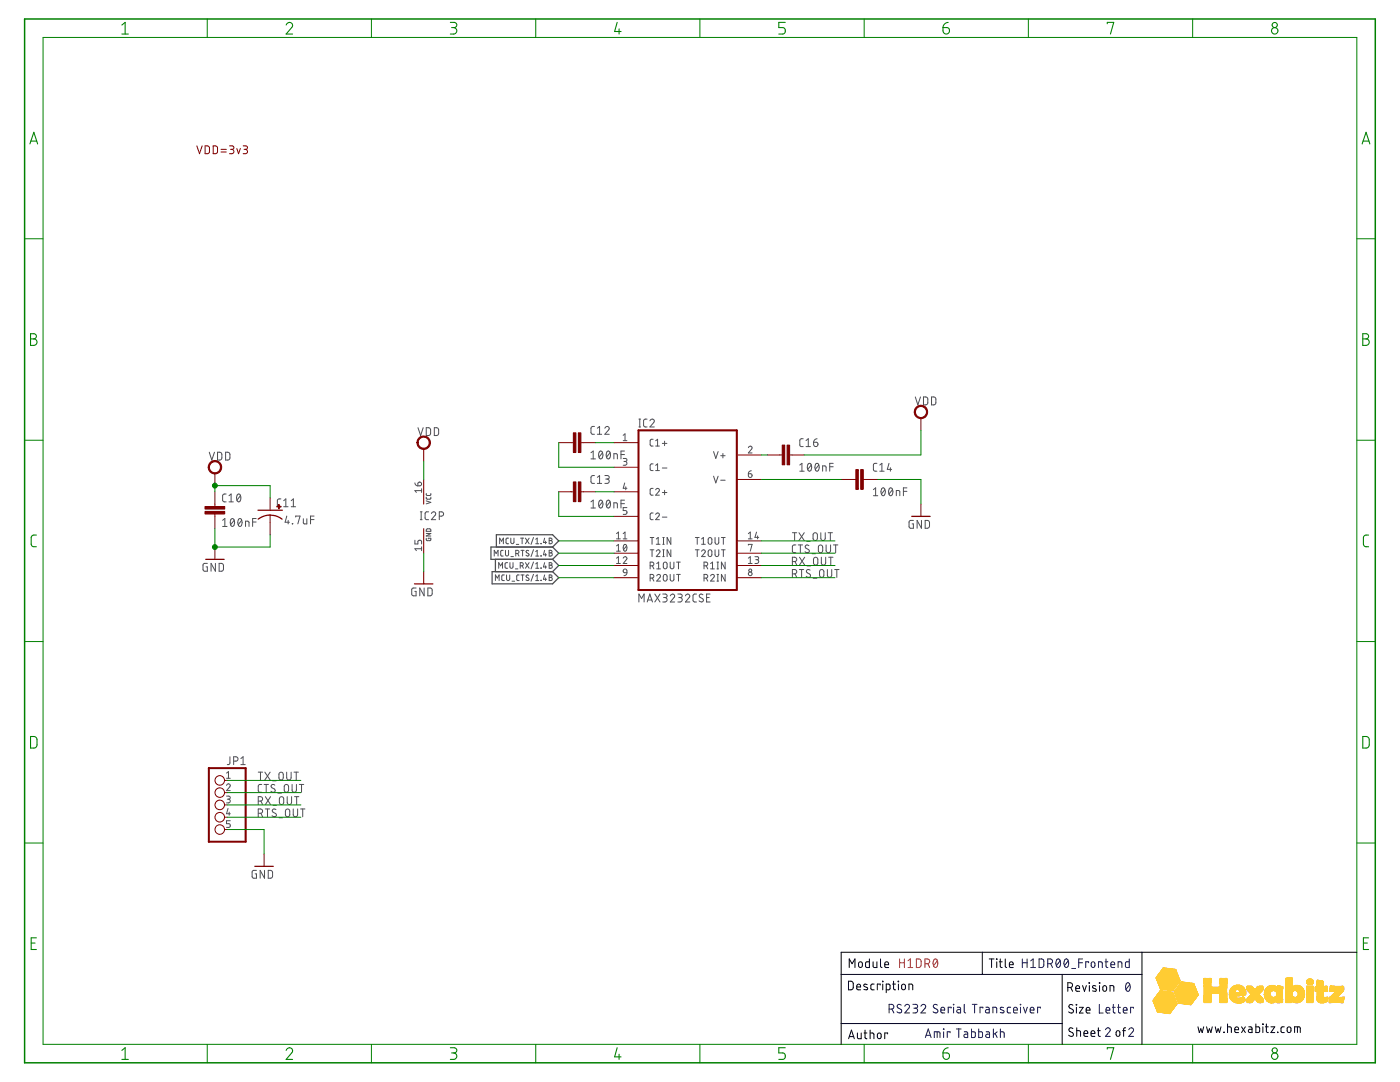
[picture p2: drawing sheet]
<svg xmlns="http://www.w3.org/2000/svg" width="279mm" height="216mm" viewBox="0 0 279 216" stroke-linecap="round" stroke-linejoin="round" font-family="sans-serif">
<g fill="none" stroke="#505050" stroke-width=".2">
<path d="M182.7 79.2l.5 1.6 .5-1.6M184.3 79.2h.6l.2 .3v1l-.2 .3h-.6zM185.9 79.2h.6l.3 .3v1l-.3 .3h-.6zM41.8 90.2l.5 1.6 .5-1.6M43.4 90.2l.6 .1 .2 .2 .1 .9-.3 .4h-.6zM45 90.2l.6 .1 .2 .2 .1 .9-.3 .4h-.6zM45.1 98.6h-.4l-.3 .3 .1 1 .2 .2h.4M45.7 98.9l.4-.3v1.5M47.4 98.7l.2-.1a.94 .94 0 0 1 0 1.5 .97 .97 0 0 1-.2-1.4zM48 98.9l-.7 .9M56 99.5l-.4 .1-.2 .3v1l.2 .2h.4M56.6 99.9l.4-.4v1.6"/>
<path d="M58.1 99.9l.4-.4v1.6M82.8 96.4l.2 .4 .4 .1M83.4 85.3l.5 1.6 .6-1.6M83.5 96.3a.38 .38 0 0 1 .6 .1 .38 .38 0 0 1-.3 .5h-.4zM84.1 97.9h-1.3l.3 .4M84.1 97.5v.8M85.1 85.3l.6 .1 .2 .2v.9l-.2 .4h-.6zM85.1 99.2v.3l.2 .1h.6l.1-.4M85.1 98.5v.3l.2 .1 .6-.1 .1-.3M85.1 99.9l.9 .3-.9 .3M86.7 85.3l.6 .1 .2 .2v.9l-.2 .4h-.6zM117.9 90.3l.5-.3v1.6"/>
<path d="M117.9 91.6h.9M118.6 85.1l-.6 .1-.1 .2 .1 1.2 .6 .1M118.6 94.9l-.6 .1-.1 .2 .1 1.2 .6 .1M119.2 86.7h.9M119.2 85.4l.5-.3v1.6M119.2 95.2l.5-.3v1.6M119.2 96.5h.9M119.7 90.1l.2-.1a.91 .91 0 0 1 0 1.6 .97 .97 0 0 1-.2-1.5zM119.7 99.9l.2-.1a.91 .91 0 0 1 0 1.6 .97 .97 0 0 1-.2-1.5zM120.2 90.3l-.7 .9M120.7 85.4a.43 .43 0 0 1 .6-.3 .43 .43 0 0 1 .2 .7l-.8 .9h.9M120.7 94.9h.7l.2 .3-.2 .4h-.5"/>
<path d="M121.2 90.1l.2-.1a.94 .94 0 0 1 0 1.6 .99 .99 0 0 1-.2-1.5zM121.2 99.9l.2-.1a.94 .94 0 0 1 0 1.6 .99 .99 0 0 1-.2-1.5zM121.2 95.6a.43 .43 0 0 1 .4 .4 .43 .43 0 0 1-.4 .5h-.5M121.8 90.3l-.7 .9M122.5 91.6v-1.1l.7 .2v.9M123.9 90.7h.7M124.4 91.5h.5l.2 .2-.2 .4h-.4M124.4 86.9l.3-.3v1.3M124.4 87.9h.7M124.6 90h-.7v1.6M124.6 99.8h-.7v1.6M124.7 96.4l-.3 1h.7"/>
<path d="M124.7 92.1a.38 .38 0 0 1 .4 .4 .38 .38 0 0 1-.4 .3h-.3M124.9 97.1v.6M127.5 85.2h.3M127.5 83.6h.3M127.7 83.6v1.6M129.1 83.6l-.4 .1-.3 .3 .1 1 .2 .2h.4M129.7 84a.43 .43 0 0 1 .6-.4 .43 .43 0 0 1 .2 .7l-.8 .9h.9M130.3 87.7h-.4l-.1 .2v.9l.1 .2h.4M130.3 92.6h-.4l-.1 .3v.8l.5 .2M130.3 97.5h-.4l-.1 .2v.9l.1 .2h.4M130.9 97.7a.37 .37 0 0 1 .5-.2 .37 .37 0 0 1 .1 .6l-.6 .7h.7M130.9 89h.7"/>
<path d="M130.9 87.9l.3-.2v1.3M130.9 92.9l.3-.3v1.3M130.9 93.9h.7M132.2 88.5h.9M132.2 93.4h.9M132.2 98.3h.9M132.6 88v.9M132.6 97.8v.9M142.4 90.1l.5 1.4 .4-1.4M142.4 95l.5 1.4 .4-1.4M143.8 90.9h.9M143.8 95.8h.9"/>
<path d="M144.3 90.5v.9M149.4 89.3a.37 .37 0 0 1 .5-.3 .37 .37 0 0 1 .1 .6l-.6 .8h.7M149.4 94.5h.4a.37 .37 0 0 1 .3 .4 .37 .37 0 0 1-.4 .4 .37 .37 0 0 1-.3-.4zM149.9 93.9l-.4 .3-.1 .3M159.6 92.8l.4-.3v1.5M159.6 94h.9M160.3 87.5l-.5 .1-.2 .3v1l.2 .2h.5M160.9 89.1h.8M160.9 87.9l.4-.4v1.6M161.3 92.5h.2a.91 .91 0 0 1 0 1.5 1.01 1.01 0 0 1-.2-1.5zM161.9 92.8l-.7 .9M162.4 88.2h.5a.44 .44 0 0 1 .3 .5 .44 .44 0 0 1-.4 .4 .44 .44 0 0 1-.4-.4z"/>
<path d="M162.8 92.5h.3a.94 .94 0 0 1 0 1.5 1.03 1.03 0 0 1-.3-1.5zM163.1 87.5l-.4 .2-.3 .5M163.4 92.8l-.7 .9M164.2 94v-1l.6 .1 .1 .9M165.6 93.1h.7M166.3 92.5h-.7v1.5M174.3 97.7l.5-.4v1.6M174.3 98.9h.9M175 92.5h-.5l-.2 .3v1l.2 .2h.5M175.6 94h.8M175.6 92.8l.4-.3v1.5M176 97.5l.3-.2a.91 .91 0 0 1 0 1.6 .97 .97 0 0 1-.3-1.4z"/>
<path d="M176.6 97.7l-.7 .9M177.4 92.5l-.3 1.2h.8M177.5 97.5l.3-.2a.91 .91 0 0 1 0 1.6 .97 .97 0 0 1-.3-1.4zM177.7 93.3v.7M178.1 97.7l-.7 .9M178.9 98.9v-1l.6 .1 .1 .9M180.3 98h.7M181 97.3h-.7v1.6M41.4 112.4h-.7l-.2 .2v1l.2 .4h.7v-.9h-.3M43 112.4v1.6l-.9-1.6v1.6M43.7 112.4l.6 .1 .3 .2v1l-.3 .3h-.6zM44.4 103.8l.5-.3v1.6"/>
<path d="M44.4 105.1h.9M45.7 100.1h.9M46.1 103.6l.3-.1a.93 .93 0 0 1 0 1.6 1.01 1.01 0 0 1-.3-1.5zM46.7 103.8l-.7 .9M47.6 103.6l.3-.1a.93 .93 0 0 1 0 1.6 1.01 1.01 0 0 1-.3-1.5zM48.2 103.8l-.7 .9M49 105.1v-1.1l.7 .1v1M50.4 104.2h.7M51.1 103.5h-.7v1.6M56.6 101.1h.9M57.2 103l-.3 1.2h.9M57.5 103.8v.7"/>
<path d="M58.1 101.1h.9M58.3 104.5h.1zM59 103.2v-.2h.9l-.5 1.5M60.5 103.5l.1 .9 .2 .1h.4v-1M62 103.7h.7M62.7 103h-.7v1.5M82.8 107.8v.7h.6v-.4a.38 .38 0 0 1 .4-.3 .38 .38 0 0 1 .3 .3v.4M83 117.3h-.6l-.2 .2v1l.2 .4h.6v-.9h-.2M83.9 103.7h.3M83.9 102.1h.3M84.1 102.1v1.6M84.1 109.1v.8"/>
<path d="M84.1 109.5h-1.3l.3 .4M84.6 117.3v1.6l-.8-1.6v1.6M85.1 107.4l.1 .5 .8-.1v-.4h-.5v.1M85.1 106.4h.9l-.9 .6h.9M85.2 105.6h.7l.1 .4h-.9zM85.4 117.3h.6l.2 .3v1l-.2 .3h-.6zM85.5 102.1l-.5 .1-.2 .3 .1 1 .1 .2h.5M86.1 102.5a.43 .43 0 0 1 .6-.4 .43 .43 0 0 1 .1 .7l-.7 .9h.9M87.7 103h.4a.43 .43 0 0 0 .4-.4 .43 .43 0 0 0-.4-.5h-.4v1.6M98.6 111v-1.2l.4 .6 .4-.6v1.2M98.9 115.8v-1.1l.4 .6 .3-.6v1.1M99.5 113.4v-1.1l.4 .6 .4-.6v1.1"/>
<path d="M99.7 108.5v-1.1l.4 .6 .4-.6v1.1M100.4 109.8l-.4 .1-.1 .2v.7l.5 .2M100.6 114.7h-.3l-.2 .3 .1 .8h.4M100.9 109.8v1l.2 .1 .4-.1v-1M101.1 114.7v.8l.2 .3 .4-.1v-1M101.3 112.3h-.4l-.1 .2v.7l.5 .2M101.5 107.4h-.4l-.1 .2v.8l.5 .1M101.8 112.3v.9l.2 .2 .4-.2v-.9M101.9 107.4v.8l.3 .3 .3-.2 .1-.9M102 111.1h.5M102.2 116h.5M102.8 113.5h.6"/>
<path d="M102.9 110.4l.6-.1v-.4l-.6-.1v1.2M103 108.6h.5M103.3 110.4l.3 .6M103.6 114.7h-.3l-.2 .3 .1 .8h.4M103.8 112.9l.6-.1v-.4l-.6-.1v1.1M103.9 107.4h.6M104 109.8h.6M104 114.7h.6M104.2 107.4v1.1M104.2 112.9l.3 .5M104.3 109.8v1.2M104.3 114.7v1.1"/>
<path d="M104.9 107.4l.7 1.1M104.9 112.3l.7 1.1M105.5 109.9a.27 .27 0 0 0-.4 0 .27 .27 0 0 0 0 .4l.4 .2a.31 .31 0 0 1-.1 .5 .31 .31 0 0 1-.4-.2M105.5 114.8l-.4-.1-.1 .3 .5 .4a.31 .31 0 0 1-.1 .5 .31 .31 0 0 1-.4-.2M105.6 107.4l-.7 1.1M105.6 112.3l-.7 1.1M106.5 107.3l-.5 1.3M106.5 109.7l-.5 1.4M106.5 112.1l-.5 1.4M106.5 114.6l-.5 1.4M106.9 108.5h.6M106.9 107.6l.3-.2v1.1"/>
<path d="M106.9 110.1l.3-.3v1.2M106.9 112.5l.3-.2v1.1M106.9 115l.3-.3v1.1M106.9 111h.6M106.9 113.4h.6M106.9 115.8h.6M107.9 108.5h.1M107.9 110.9h.1M107.9 113.3h.1M107.9 115.8h.1M108.7 107.4l-.2 .8h.6M108.7 109.8l-.2 .9h.6"/>
<path d="M108.7 112.3l-.2 .8h.6M108.7 114.7l-.2 .9h.6M108.9 108v.5M108.9 110.4v.6M108.9 112.9v.5M108.9 115.3v.5M109.6 107.4h.4l.2 .2-.3 .3 .3 .2-.2 .4h-.4zM109.6 109.8h.4l.2 .2-.3 .3 .3 .3-.2 .3-.4 .1zM109.6 112.3h.4l.2 .2-.3 .3 .3 .2-.2 .4h-.4zM109.6 114.7h.4l.2 .2-.3 .3 .3 .3-.2 .3h-.4zM109.6 107.9h.3M109.6 110.3h.3"/>
<path d="M109.6 112.8h.3M109.6 115.2h.3M117.9 100.1l.5-.3v1.6M117.9 101.4h.9M120.2 100.1l-.7 .9M121.8 100.1l-.7 .9M122.5 101.4v-1.1l.7 .2v.9M123 106.5l.4-.3v1.3M123 108.9l.4-.3v1.4M123 111.4l.4-.3v1.3M123 107.5h.8M123 110h.8"/>
<path d="M123 112.4h.8M123.9 100.5h.7M124.4 111.4a.37 .37 0 0 1 .5-.3 .37 .37 0 0 1 .1 .6l-.6 .7h.7M124.4 106.5l.3-.3v1.3M124.4 107.5h.7M124.5 113.6l.2-.1 .3 .1 .1 .7-.6-.1zM124.5 108.7l.2-.1a.79 .79 0 0 1 0 1.4 .86 .86 0 0 1-.2-1.3zM125.1 108.9l-.7 .8M125.1 101.3h-.7v.6h.4a.39 .39 0 0 1 .3 .4 .39 .39 0 0 1-.3 .3h-.4M125.1 114.3l-.1 .3-.5 .3M129.3 119.7h.8M129.8 112.9h.3a.37 .37 0 0 0 .4-.4 .37 .37 0 0 0-.4-.3h-.3v1.3"/>
<path d="M129.8 115.4h.3a.37 .37 0 0 0 .4-.4 .37 .37 0 0 0-.4-.4h-.3v1.4M129.8 107.3h.7M129.8 109.7h.7M130.1 107.3v1.3M130.1 109.7v1.4M130.2 112.9l.3 .6M130.2 115.4l.3 .6M130.3 102.4h-.4l-.1 .3v.8l.5 .2M130.7 118.5l1 1.6M130.9 102.7a.37 .37 0 0 1 .5-.3 .37 .37 0 0 1 .1 .6l-.6 .7h.7M131 110a.37 .37 0 0 1 .5-.3 .37 .37 0 0 1 .1 .6l-.6 .8h.7M131 107.5l.4-.2v1.3"/>
<path d="M131 108.6h.7M131.1 114.9a.37 .37 0 0 1 .5-.3 .37 .37 0 0 1 .1 .6l-.6 .8h.7M131.1 112.5l.3-.3v1.3M131.1 113.5h.7M131.7 118.5l-1 1.6M132.2 103.2h.9M132.3 118.5l.6 .1 .2 .2-.2 .4h-.5M132.3 107.3h.3M132.3 108.6h.3M132.3 109.7h.3M132.3 111.1h.3M132.4 107.3v1.3"/>
<path d="M132.4 109.7v1.4M132.5 112.3l.3-.1 .2 .1 .1 .8a.38 .38 0 0 1-.3 .4 .38 .38 0 0 1-.4-.4zM132.5 114.7l.3-.1 .2 .1 .1 .9a.38 .38 0 0 1-.3 .4 .38 .38 0 0 1-.4-.4zM132.7 119.2a.45 .45 0 0 1 .4 .5 .45 .45 0 0 1-.4 .4h-.4M133.8 112.2v.9a.37 .37 0 0 0 .3 .4 .37 .37 0 0 0 .4-.4v-.9M133.8 114.6v1a.37 .37 0 0 0 .3 .4 .37 .37 0 0 0 .4-.4v-1M133.8 118.9a.43 .43 0 0 1 .6-.3 .43 .43 0 0 1 .1 .6l-.7 .9h.8M133.9 107.3v1.3l-.8-1.3v1.3M133.9 109.7v1.4l-.8-1.4v1.4M135 112.2h.8M135 114.6h.8M135.3 118.5l.7 .1 .1 .2-.1 .4h-.5"/>
<path d="M135.4 112.2v1.3M135.4 114.6v1.4M135.7 119.2a.44 .44 0 0 1 .5 .5 .44 .44 0 0 1-.5 .4h-.4M136.8 118.9a.42 .42 0 0 1 .6-.3 .42 .42 0 0 1 .1 .6l-.7 .9h.9M138.8 107.3h.7M138.8 109.7h.7M139 118.5l-.5 .1-.2 .3v1l.2 .2h.5M139.1 107.3v1.3M139.1 109.7v1.4M140 110a.37 .37 0 0 1 .5-.3 .37 .37 0 0 1 .2 .6l-.7 .8h.8M140 108.6h.8M140 107.5l.4-.2v1.3"/>
<path d="M140.3 118.7l-.4-.2-.3 .4v.2l.6 .4a.39 .39 0 0 1 .1 .6 .39 .39 0 0 1-.6-.1l-.2-.1M140.5 112.9h.4a.37 .37 0 0 0 .3-.4 .37 .37 0 0 0-.3-.3h-.4v1.3M140.5 115.4h.4a.37 .37 0 0 0 .3-.4 .37 .37 0 0 0-.3-.4h-.4v1.4M140.9 112.9l.3 .6M140.9 115.4l.3 .6M141 119.2h.5M141.4 107.4l.3-.1 .3 .2 .1 .7a.37 .37 0 0 1-.4 .4 .37 .37 0 0 1-.4-.4zM141.4 109.8l.3-.1 .3 .1 .1 .9a.37 .37 0 0 1-.4 .4 .37 .37 0 0 1-.4-.4zM141.7 118.5h-.7v1.6h.7M141.8 114.9a.37 .37 0 0 1 .5-.3 .37 .37 0 0 1 .2 .6l-.7 .8h.8M141.8 113.5h.8M141.8 112.5l.4-.3v1.3"/>
<path d="M142.7 107.3v.9a.37 .37 0 0 0 .4 .4 .37 .37 0 0 0 .3-.4v-.9M142.7 109.7v1a.37 .37 0 0 0 .4 .4 .37 .37 0 0 0 .3-.4v-1M143.1 112.2h.3M143.1 113.5h.3M143.1 114.6h.3M143.1 116h.3M143.3 112.2v1.3M143.3 114.6v1.4M144 107.3h.7M144 109.7h.7M144.4 107.3v1.3M144.4 109.7v1.4"/>
<path d="M144.7 112.2v1.3l-.7-1.3v1.3M144.7 114.6v1.4l-.7-1.4v1.4M149.4 108.8v-.2h.7l-.4 1.4M149.4 107.5h.7M149.4 112.4h.7M149.4 106.5l.3-.3v1.3M149.4 111.4l.3-.3v1.3M150.7 111.1h.6l.1 .2-.1 .4h-.5M151 106.2l-.3 1h.7M151 111.7a.38 .38 0 0 1 .4 .4 .38 .38 0 0 1-.4 .3h-.3M151.2 106.9v.6M158.1 112.1h.5a.43 .43 0 0 0 .4-.5 .43 .43 0 0 0-.4-.4h-.5v1.6"/>
<path d="M158.1 114.5h.5a.43 .43 0 0 0 .4-.4 .43 .43 0 0 0-.4-.5h-.5v1.6M158.1 106.3h.9M158.6 106.3v1.6M158.7 112.1l.3 .7M158.7 114.5l.3 .7M158.8 108.7l-.5 .1-.2 .3 .1 1 .1 .2h.5M159.3 108.7h.9M159.4 106.3l1.1 1.6M159.5 113.6h.9M159.6 111.2l1 1.6M159.7 108.7v1.6M160 113.6v1.6"/>
<path d="M160.5 106.3l-1.1 1.6M160.6 111.2l-1 1.6M161 108h.7M161.1 112.9h.7M161.4 108.9a.39 .39 0 0 0-.6-.1 .39 .39 0 0 0 .1 .6l.5 .3a.36 .36 0 0 1 .1 .4 .36 .36 0 0 1-.5 .2l-.3-.2M161.7 113.8a.4 .4 0 0 0-.6-.1 .4 .4 0 0 0-.1 .5l.6 .4a.39 .39 0 0 1 0 .6 .39 .39 0 0 1-.6-.1l-.1-.1M162.1 110.5h.7M162.3 115.4h.7M162.4 106.4l.3-.1 .3 .1 .1 1a.43 .43 0 0 1-.4 .5 .43 .43 0 0 1-.4-.5zM162.5 111.3l.3-.1 .3 .1 .1 1a.43 .43 0 0 1-.4 .5 .43 .43 0 0 1-.5-.5zM163.4 108.9l.3-.2 .4 .2 .1 1a.43 .43 0 0 1-.4 .4 .43 .43 0 0 1-.5-.4zM163.7 113.8l.3-.2 .3 .2 .1 1a.43 .43 0 0 1-.4 .4 .43 .43 0 0 1-.4-.4z"/>
<path d="M163.8 106.3v1.1a.44 .44 0 0 0 .5 .5 .44 .44 0 0 0 .4-.5v-1.1M163.9 111.2v1.1a.43 .43 0 0 0 .4 .5 .43 .43 0 0 0 .5-.5v-1.1M164.9 108.7v1.2a.45 .45 0 0 0 .4 .4 .45 .45 0 0 0 .5-.4v-1.2M165.1 113.6v1.2a.43 .43 0 0 0 .5 .4 .43 .43 0 0 0 .4-.4v-1.2M165.3 106.3h.8M165.4 111.2h.8M165.7 106.3v1.6M165.8 111.2v1.6M166.3 108.7h.9M166.6 113.6h.8M166.8 108.7v1.6M167 113.6v1.6"/>
<path d="M182.3 103.8l-.7 .1-.2 .2v1.1l.2 .2h.7v-.9h-.3M183.9 103.8v1.6l-.9-1.6v1.6M184.6 103.8l.6 .1 .3 .2v.9l-.3 .4h-.6zM127.5 120.1v-1.6l.5 .9 .5-.9v1.6M129.2 120.1l.5-1.6 .5 1.6M45.2 156.7a.37 .37 0 0 1 .5-.3 .37 .37 0 0 1 .1 .6l-.6 .8h.8M45.2 158.9h.5l.3 .2-.2 .3-.4 .1M45.2 154.3l.4-.3v1.3M45.2 155.3h.8M45.6 159.5a.37 .37 0 0 1 .4 .3 .37 .37 0 0 1-.4 .4h-.4M45.9 151v1.4l-.2 .1-.3 .1M46.6 151.9h.5a.43 .43 0 0 0 .4-.5 .43 .43 0 0 0-.4-.4h-.5v1.6"/>
<path d="M48.1 152.6h.8M48.1 151.4l.4-.4v1.6M51.5 159.9h.5a.45 .45 0 0 0 .4-.5 .45 .45 0 0 0-.4-.4h-.5v1.5M51.5 154.1h.9M52 154.1v1.5M52.1 159.9l.3 .6M52.2 156.5h-.4l-.3 .4 .1 1 .2 .2h.4M52.7 156.5h.9M52.9 154.1l1 1.5M53 159l1 1.5M53.1 156.5v1.6M53.9 154.1l-1 1.5"/>
<path d="M54 159l-1 1.5M54.4 155.8h.7M54.8 156.7a.39 .39 0 0 0-.5-.1 .39 .39 0 0 0 0 .6l.5 .2a.39 .39 0 0 1 0 .6 .39 .39 0 0 1-.6 0l-.1-.1M55.5 158.3h.7M55.8 154.2l.3-.1 .3 .1 .1 1a.43 .43 0 0 1-.4 .4 .43 .43 0 0 1-.4-.4zM55.9 159.1l.3-.1 .3 .1 .1 1a.43 .43 0 0 1-.4 .4 .43 .43 0 0 1-.4-.4zM56.9 156.7l.2-.2 .4 .2 .1 .9a.43 .43 0 0 1-.4 .5 .43 .43 0 0 1-.5-.5zM57.2 154.1v1.1a.44 .44 0 0 0 .5 .4 .44 .44 0 0 0 .4-.4v-1.1M57.3 159v1.1a.43 .43 0 0 0 .5 .4 .43 .43 0 0 0 .4-.4v-1.1M58.3 156.5v1.1a.43 .43 0 0 0 .4 .5 .43 .43 0 0 0 .5-.5v-1.1M58.7 154.1h.8M58.8 159h.8"/>
<path d="M59.1 154.1v1.5M59.2 159v1.5M59.7 156.5h.9M60.2 156.5v1.6M45.5 161.3l-.3 1.1h.8M45.7 162.1v.6M46 163.8h-.8v.6h.5a.38 .38 0 0 1 .3 .3 .38 .38 0 0 1-.3 .4h-.5M51.2 173.7h-.7l-.2 .2v1l.2 .3h.7v-.8h-.3M51.5 162.3h.5a.43 .43 0 0 0 .4-.4 .43 .43 0 0 0-.4-.5h-.5v1.6M52.1 162.3l.3 .7M52.8 173.7v1.5l-.9-1.5v1.5M52.9 161.4h.9"/>
<path d="M53.4 161.4v1.6M53.5 173.7h.6l.3 .2v1.1l-.3 .2h-.6zM54.5 160.7h.7M55.1 161.5l-.5-.1-.3 .4 .1 .2 .6 .3a.39 .39 0 0 1 .1 .6 .39 .39 0 0 1-.6 0l-.2-.1M55.7 163.2h.7M57.1 161.5l.3-.1 .3 .1 .1 1.1a.43 .43 0 0 1-.4 .4 .43 .43 0 0 1-.4-.4zM58.5 161.4v1.2a.43 .43 0 0 0 .5 .4 .43 .43 0 0 0 .4-.4v-1.2M60 161.4h.9M60.4 161.4v1.6"/>
<circle cx="149.7" cy="114.5" r=".37"/>
<circle cx="149.7" cy="113.8" r=".3"/>
</g>
<path d="M98.2 114.1h12.1l1.2 1.2-1.2 1.2h-12.1zM98.9 111.6v2.5M99.1 109.2v-2.5h11.2l1.2 1.2-1.2 1.3M110.3 109.2h-12.3v2.4h12.3M110.3 109.2l1.2 1.2-1.2 1.2M110.3 111.6l1.2 1.2-1.2 1.3" fill="none" stroke="#505050" stroke-width=".25"/>
<g fill="none" stroke="#800000" stroke-width=".2">
<path d="M39.3 29.1l.5 1.6 .5-1.6M40.9 29.1h.6l.3 .3v1l-.3 .2-.6 .1zM42.5 29.1h.6l.3 .3v1l-.3 .2-.6 .1zM44.1 30.3h1.1M44.1 29.8h1.1M45.8 29.1h.7l.2 .3-.2 .4h-.5M46.2 29.8a.43 .43 0 0 1 .5 .4 .43 .43 0 0 1-.5 .5h-.4M47.3 29.6l.3 1.1 .4-1.1M48.5 29.1h.7l.2 .3-.2 .4h-.5M49 29.8a.43 .43 0 0 1 .4 .4 .43 .43 0 0 1-.4 .5h-.5M42.9 94.4v2.5M42.9 98.1v3"/>
<path d="M53.9 99.4v2.4M84.6 89.6v2.4M84.6 95.7v4.9M111.5 88.3h2.9M111.5 98.1h2.9M115.9 88.3h3M115.9 98.1h3M122.5 88.3h4.9M122.5 93.2h4.9M122.5 98.1h4.9M147 90.8h4.9M147 95.7h4.9"/>
<path d="M153.2 90.8h2.9M157.6 90.8h2.9M167.9 95.7h2.9M172.3 95.7h2.9M183.8 83.4v2.5M42.9 102.5v3M42.9 109.2v2.4M53.9 102.8v3.9M84.6 105.5v4.9M84.6 114.1v2.4M122.5 103h4.9M122.5 107.9h4.9"/>
<path d="M122.5 110.4h4.9M122.5 112.8h4.9M122.5 115.3h4.9M147 107.9h4.9M147 110.4h4.9M147 112.8h4.9M147 115.3h4.9M183.8 100.6v2.4M44.8 155.7h.5M44.8 158.2h.5M44.8 160.6h.5M44.8 163.1h.5"/>
<path d="M44.8 165.5h.5M52.7 170.4v2.5"/>
<circle cx="43.9" cy="158.2" r=".95"/>
<circle cx="43.9" cy="155.7" r=".95"/>
<circle cx="43.9" cy="160.6" r=".95"/>
<circle cx="43.9" cy="165.5" r=".95"/>
<circle cx="43.9" cy="163.1" r=".95"/>
</g>
<path d="M41.1 111.6h3.6M51.5 101.8h4.9M51.5 103.6a3.9 3.9 0 0 1 4.8 0M82.7 116.5h3.7M181.9 103h3.7M50.9 172.9h3.6" fill="none" stroke="#800000" stroke-width=".25"/>
<g fill="#800000" stroke="#800000" stroke-width=".2">
<path d="M55.2 101h.9v.2h-.9z"/>
<path d="M55.6 100.7h.1v.8h-.1z"/>
<path d="M40.9 102h4v.6h-4z"/>
<path d="M40.9 101.1h4v.5h-4z"/>
<path d="M157.1 88.8h.5v4h-.5z"/>
<path d="M156.1 88.8h.5v4h-.5z"/>
<path d="M171.8 93.7h.5v3.9h-.5z"/>
<path d="M170.8 93.7h.5v3.9h-.5z"/>
<path d="M115.4 86.4h.5v3.9h-.5z"/>
<path d="M114.4 86.4h.5v3.9h-.5z"/>
<path d="M115.4 96.2h.5v3.9h-.5z"/>
<path d="M114.4 96.2h.5v3.9h-.5z"/>
</g>
<g fill="#800000" stroke="#800000" stroke-width=".2">
<path d="M41.9 92.3a1.35 1.35 0 0 1 2.1 .2 1.35 1.35 0 0 1-.7 2 1.35 1.35 0 0 1-1.7-1.3h.2a1.1 1.1 0 0 1 1.5-1 1.1 1.1 0 0 1 .3 1.8 1.1 1.1 0 0 1-1.8-.5v-.3h-.2z" fill-rule="evenodd"/>
<path d="M83.6 87.4a1.35 1.35 0 0 1 2.1 .2 1.35 1.35 0 0 1-.8 2 1.35 1.35 0 0 1-1.7-1.3h.2a1.1 1.1 0 0 1 1.6-1 1.1 1.1 0 0 1 .3 1.8 1.1 1.1 0 0 1-1.8-.5l-.1-.3h-.2z" fill-rule="evenodd"/>
<path d="M182.8 81.3a1.34 1.34 0 0 1 2.1 .2 1.34 1.34 0 0 1-.7 2 1.34 1.34 0 0 1-1.7-1.3h.2a1.1 1.1 0 0 1 1.5-1 1.1 1.1 0 0 1 .3 1.8 1.1 1.1 0 0 1-1.8-.5v-.3h-.2z" fill-rule="evenodd"/>
</g>
<path d="M127.4 85.9h19.6v31.8h-19.6zM41.7 153.3h7.3v14.7h-7.3z" fill="none" stroke="#800000" stroke-width=".4"/>
<path d="M4.9 3.8h269.6v208.3h-269.6z" fill="none" stroke="#008000" stroke-width=".3"/>
<g fill="none" stroke="#008000" stroke-width=".2">
<path d="M8.6 7.5h262.2v200.9h-262.2zM41.4 3.8v3.7M74.1 3.8v3.7M106.9 3.8v3.7M139.7 3.8v3.7M172.5 3.8v3.7M205.2 3.8v3.7M238 3.8v3.7M4.9 47.6h3.7M270.8 47.6h3.7M4.9 87.8h3.7M42.9 98.1v-1.2h11v2.5"/>
<path d="M84.6 92v3.7M111.5 88.3v4.9h11M111.5 98.1v4.9h11M118.9 88.3h3.6M118.9 98.1h3.6M151.9 90.8h1.3M151.9 95.7h16M175.2 95.7h8.6v4.9M183.8 85.9v4.9h-23.3M270.8 87.8h3.7M42.9 105.5v3.7h11v-2.5M84.6 110.4v3.7"/>
<path d="M111.5 107.9h11M111.5 110.4h11M111.5 112.8h11M111.5 115.3h11M151.9 107.9h14.7M151.9 110.4h14.7M151.9 112.8h14.7M151.9 115.3h14.7M4.9 128h3.7M270.8 128h3.7M45.3 155.7h14.7M45.3 158.2h14.7"/>
<path d="M4.9 168.2h3.7M45.3 165.5h7.4v4.9M45.3 160.6h14.7M45.3 163.1h14.7M270.8 168.2h3.7M41.4 208.4v3.7M74.1 208.4v3.7M106.9 208.4v3.7M139.7 208.4v3.7M172.5 208.4v3.7M205.2 208.4v3.7M238 208.4v3.7"/>
</g>
<g fill="none" stroke="#008000" stroke-width=".21">
<path d="M24.3 5l.7-.5v2.3M24.3 6.8h1.3M57.1 5a.63 .63 0 0 1 .9-.5 .63 .63 0 0 1 .2 1l-1.1 1.3h1.3M89.9 4.5h.8a.52 .52 0 0 1 .5 .5 .52 .52 0 0 1-.5 .5h-.6M90.5 5.5a.65 .65 0 0 1 .7 .6 .65 .65 0 0 1-.7 .7h-.6M123.2 4.5l-.5 1.8h1.3M123.5 5.8v1M156.7 4.5h-1.3v1h.8a.66 .66 0 0 1 .5 .6 .66 .66 0 0 1-.5 .7h-.8M188.2 5.5h.8a.65 .65 0 0 1 .5 .7 .65 .65 0 0 1-.7 .6 .65 .65 0 0 1-.6-.6zM189.2 4.5l-.7 .3-.3 .7M221 4.7v-.2h1.3l-.7 2.3M6 28.7l.8-2.3 .7 2.3"/>
<path d="M6.2 28.2h1.1M271.8 28.7l.8-2.3 .8 2.3M272 28.2h1.2M6.1 66.6h.7a.52 .52 0 0 1 .5 .5 .52 .52 0 0 1-.5 .5 .65 .65 0 0 1 .6 .7 .65 .65 0 0 1-.6 .6h-.7zM6.1 67.6h.7M272 66.6h.6a.52 .52 0 0 1 .5 .5 .52 .52 0 0 1-.5 .5 .65 .65 0 0 1 .7 .7 .65 .65 0 0 1-.7 .6h-.6zM272 67.6h.6M7.3 106.8h-.5a.54 .54 0 0 0-.6 .5l.1 1.6 .3 .2h.7M273.1 106.8h-.5a.54 .54 0 0 0-.5 .5l.1 1.6 .3 .2h.6M6.1 147h.8l.5 .4v1.4l-.5 .4-.8 .1zM272 147h.8l.4 .4v1.4l-.4 .4-.8 .1zM6.2 188.2h.8"/>
<path d="M7.3 187.1h-1.1v2.4h1.1M272.1 188.2h.8M273.1 187.1h-1v2.4h1M24.3 209.6l.7-.5v2.3M24.3 211.4h1.3M57.1 209.6a.63 .63 0 0 1 .9-.5 .63 .63 0 0 1 .2 1l-1.1 1.3h1.3M89.9 209.1h.8a.52 .52 0 0 1 .5 .5 .52 .52 0 0 1-.5 .5h-.6M90.5 210.1a.65 .65 0 0 1 .7 .6 .65 .65 0 0 1-.7 .7h-.6M123.2 209.1l-.5 1.8h1.3M123.5 210.4v1M156.7 209.1h-1.3v1h.8a.66 .66 0 0 1 .5 .6 .66 .66 0 0 1-.5 .7h-.8M188.2 210.1h.8a.65 .65 0 0 1 .5 .7 .65 .65 0 0 1-.7 .6 .65 .65 0 0 1-.6-.6z"/>
<path d="M189.2 209.1l-.7 .3-.3 .7M221 209.3v-.2h1.3l-.7 2.3"/>
<circle cx="254.4" cy="6.2" r=".64"/>
<circle cx="254.4" cy="5" r=".51"/>
<circle cx="254.4" cy="210.7" r=".64"/>
<circle cx="254.4" cy="209.6" r=".51"/>
</g>
<g fill="#008000" stroke="#008000" stroke-width=".2">
<circle cx="42.9" cy="96.9" r=".49"/>
<circle cx="42.9" cy="109.2" r=".49"/>
</g>
<g fill="none" stroke="#000" stroke-width=".2">
<path d="M167.9 194.4h60M169.3 195.8h.7l.3 .3v1.1l-.3 .3h-.7zM169.5 193.1v-1.8l.6 1 .5-1v1.8M171 196.9h.7a.4 .4 0 0 0-.2-.5 .4 .4 0 0 0-.5 .3l.1 .7 .6 .1M171.4 192l.3-.1 .3 .1 .1 .7a.38 .38 0 0 1-.4 .4 .38 .38 0 0 1-.4-.4zM173.1 196.5l-.5-.1-.2 .3 .7 .4v.3h-.7M173.5 191.3v1.8l-.6-.1-.2-.2 .1-.7 .1-.2h.6M174.2 191.9l.1 1 .2 .2h.5v-1.2M174.5 196.4h-.5l-.2 .3 .1 .7 .6 .1M175.7 196.6v-.2h-.6v1.1M175.7 191.3v1.5l.3 .3M176.1 195.8l.1 .1z"/>
<path d="M176.2 196.4v1.1M176.6 192.5h.7a.4 .4 0 0 0-.2-.6 .4 .4 0 0 0-.5 .4l.1 .7 .6 .1M176.9 197.5h.6l.1-.2v-.6l-.1-.3h-.6v1.7M178.1 196.4h.6M178.3 195.8l.1 1.5 .3 .2M179.2 195.8l.1 .1zM179.3 196.4v1.1M180 196.5l.3-.1 .3 .1 .1 .6a.38 .38 0 0 1-.4 .4 .38 .38 0 0 1-.4-.4zM181.4 197.5v-1.1l.7 .1 .1 1M196 190v4.4M197.4 191.3h1M197.9 191.3v1.8"/>
<path d="M198.9 191.3l.1 .1zM198.9 191.9v1.2M199.4 191.9h.6M199.6 191.3v1.6l.4 .2M200.6 191.3v1.5l.3 .3M201.4 192.5h.8a.4 .4 0 0 0-.3-.6 .4 .4 0 0 0-.5 .4l.1 .7 .7 .1M212 194.4v14M213.1 197h.5a.48 .48 0 0 0 .4-.4 .48 .48 0 0 0-.4-.5h-.5v1.7M213.7 197l.4 .8M214.7 197.2h.8a.4 .4 0 0 0-.3-.5 .4 .4 0 0 0-.5 .3l.1 .7 .7 .1M216 196.7l.4 1.1 .4-1.1M217.3 196.1l.1 .1z"/>
<path d="M217.4 196.7v1.1M218.7 196.8l-.5-.1-.2 .3 .8 .4v.3h-.8M219.4 196.1l.1 .1zM219.4 196.7v1.1M220.2 196.8l.3-.1 .2 .1 .2 .6a.38 .38 0 0 1-.4 .4 .38 .38 0 0 1-.4-.4zM221.5 197.8v-1.1l.8 .1v1M227.9 190v18.4M270.8 190h-102.9v18.4M167.9 204.2h44.1M169.4 207.3l.5-1.8 .6 1.8M169.5 206.8h.9M171.1 206.1v1l.3 .2h.5v-1.2"/>
<path d="M172.4 206.1h.6M172.6 205.5l.1 1.6 .3 .2M173.7 206.1l.7 .2v1M173.7 205.5v1.8M175.2 206.2l.3-.1 .2 .1 .2 .7a.38 .38 0 0 1-.4 .4 .38 .38 0 0 1-.4-.4zM177.1 206.3v-.2h-.5v1.2M214.1 200.6l-.5-.1-.3 .3 .1 .3 .6 .3a.43 .43 0 0 1 .1 .7 .43 .43 0 0 1-.7-.1l-.1-.1M214.1 205.2l-.5-.1-.3 .4 .1 .2 .6 .4a.43 .43 0 0 1 .1 .6 .43 .43 0 0 1-.7 0l-.1-.1M214.8 200.4l.1 .1zM214.8 201v1.1M214.9 205.7l.7 .1v1M214.9 205.1v1.7"/>
<path d="M215.4 201h.8l-.8 1.1h.8M216.3 206.2h.8a.4 .4 0 0 0-.3-.5 .4 .4 0 0 0-.5 .3l.1 .7 .7 .1M216.8 201.6h.7a.4 .4 0 0 0-.2-.6 .4 .4 0 0 0-.5 .4l.1 .7h.6M217.7 206.2h.8a.4 .4 0 0 0-.3-.5 .4 .4 0 0 0-.5 .3l.1 .7 .7 .1M219 205.7h.6M219.2 205.1v1.5l.4 .2M222.8 205.8l.3-.1 .3 .1 .1 .6a.38 .38 0 0 1-.4 .4 .38 .38 0 0 1-.4-.4zM224 205.7h.6M224.6 205.1l-.3 .2-.1 1.5M239.1 204.9l.3 1.1 .2-.7 .3 .7 .3-1.1M240.8 204.9l.3 1.1 .3-.7 .3 .7 .2-1.1M242.5 204.9l.3 1.1 .3-.7 .3 .7 .3-1.1"/>
<path d="M244.2 206h.1zM245 204.9l.7 .1v1M245 204.3v1.7M246.4 205.5h.8a.4 .4 0 0 0-.3-.6 .4 .4 0 0 0-.5 .4l.1 .7h.7M247.8 204.9l.7 1.1M248.5 204.9l-.7 1.1M249.2 204.9h.5l.2 .3v.8h-.6l-.2-.2 .1-.3 .7-.1M250.6 204.3v1.7h.6l.2-.2v-.7l-.2-.2h-.6M252 204.3l.1 .1zM252 204.9v1.1M252.5 204.9h.6M252.7 204.3l.1 1.6 .3 .1"/>
<path d="M253.6 204.9h.8l-.8 1.1h.8M255 206h.1M256.3 204.9h-.5l-.1 .3v.8h.6M257 205l.3-.1 .2 .1 .1 .7a.38 .38 0 0 1-.3 .3 .38 .38 0 0 1-.4-.3zM258.4 206v-1.1l1 .1 .1 1M258.9 204.9v1.1"/>
</g>
<g fill="none" stroke="#000080" stroke-width=".2">
<path d="M204 191.3v1.8M204 192.1h1M205 191.3v1.8M205.7 191.7l.5-.4v1.8M205.7 193.1h1M207.4 191.3l.6 .1 .3 .3v1l-.3 .3-.6 .1zM209.1 192.3h.5a.48 .48 0 0 0 .5-.5 .48 .48 0 0 0-.5-.5h-.5v1.8M209.7 192.3l.4 .8M210.9 191.5l.3-.2a1.02 1.02 0 0 1 0 1.8 1.1 1.1 0 0 1-.3-1.6zM211.6 191.7l-.8 1M212.6 191.5l.2-.2a1.02 1.02 0 0 1 0 1.8 1.08 1.08 0 0 1-.2-1.6zM213.2 191.7l-.8 1"/>
<path d="M213.9 193.3h.8M215.3 192.1h.7M216 191.3h-.7v1.8M217.3 192.1v-.2h-.6v1.2M217.9 192l.2-.1 .3 .1 .1 .7a.38 .38 0 0 1-.4 .4 .38 .38 0 0 1-.3-.4zM219.2 193.1v-1.2l.7 .1 .1 1.1M220.5 191.9h.6M220.7 191.3v1.6l.4 .2M221.7 192.5h.8a.4 .4 0 0 0-.3-.6 .4 .4 0 0 0-.5 .4l.1 .7 .7 .1M223.1 193.1v-1.2l.8 .1v1.1M224.8 196.2l.3-.1a1 1 0 0 1 0 1.7 1.09 1.09 0 0 1-.3-1.6zM225.4 191.3v1.8l-.6-.1-.2-.2v-.7l.2-.2h.6"/>
<path d="M225.5 196.5l-.8 .9M177.4 201.4h.5a.48 .48 0 0 0 .5-.5 .48 .48 0 0 0-.5-.5h-.5v1.7M178 201.4l.4 .7M179.9 200.6l-.6-.2-.3 .4 .1 .2 .7 .4a.43 .43 0 0 1 0 .6 .43 .43 0 0 1-.6 0l-.2-.1M180.6 200.8a.46 .46 0 0 1 .6-.4 .46 .46 0 0 1 .2 .8l-.8 .9h.9M182.2 200.4h.6a.38 .38 0 0 1 .3 .4 .38 .38 0 0 1-.3 .4h-.4M182.7 201.2a.48 .48 0 0 1 .4 .4 .48 .48 0 0 1-.4 .5h-.5M183.8 200.8a.47 .47 0 0 1 .7-.4 .47 .47 0 0 1 .1 .8l-.8 .9h.9M184.7 207l.6-1.7 .5 1.7M184.8 206.6h.9M186.5 207v-1.1l1 .1 .1 1M187 205.9v1.1"/>
<path d="M187.1 200.6l-.6-.2-.2 .4 .1 .2 .6 .4a.43 .43 0 0 1 .1 .7 .43 .43 0 0 1-.7-.1l-.2-.1M187.8 201.5h.7a.4 .4 0 0 0-.2-.5 .4 .4 0 0 0-.5 .4l.1 .6 .6 .1M188.3 205.3l.1 .1zM188.3 205.9v1.1M189.6 206.1v-.2h-.6v1.1M189.8 201.2v-.2h-.6v1.1M190.3 200.4l.1 .1zM190.3 201v1.1M190.9 205.3h.9M191 201h.5l.2 .1v1l-.7-.1v-.4l.7-.2M191.3 205.3v1.7M192.4 200.4v1.4l.3 .3"/>
<path d="M192.4 205.9h.5l.2 .2v.9l-.7-.1v-.4l.7-.1M193.9 205.3v1.7h.6l.1-.3v-.6l-.1-.2h-.6M194 200.4h1M194.5 200.4v1.7M195.3 205.3v1.7h.7l.1-.9-.2-.2h-.6M196.2 201.2v-.2h-.6v1.1M196.7 201h.5l.2 .1v1l-.7-.1v-.4l.7-.2M196.8 205.9h.5l.2 .2v.9l-.7-.1v-.4l.7-.1M198.2 202.1v-1.1l.7 .1v1M198.2 205.3v1.7M198.6 206.2l.4 .8M199 205.9l-.8 .6"/>
<path d="M199.6 205.9l.8 .1v1M199.6 205.3v1.7M200.3 201.1l-.6-.1-.1 .3 .7 .4v.3l-.1 .1-.6-.1M201.7 201h-.5l-.2 .3 .1 .7 .6 .1M202.3 201.5h.7a.4 .4 0 0 0-.2-.5 .4 .4 0 0 0-.5 .4l.1 .6 .6 .1M203.6 200.4l.1 .1zM203.7 201v1.1M204.3 201l.3 1.1 .4-1.1M205.6 201.5h.8a.4 .4 0 0 0-.3-.5 .4 .4 0 0 0-.5 .4l.1 .6 .7 .1M207.6 201.2v-.2h-.5v1.1M219.4 200.4v1.7h.8M220.6 205.5a.47 .47 0 0 1 .7-.4 .47 .47 0 0 1 .1 .7l-.8 1h1"/>
<path d="M220.7 201.6h.8a.4 .4 0 0 0-.3-.6 .4 .4 0 0 0-.5 .4l.1 .7h.7M222 201h.6M222.2 200.4v1.6l.4 .1M223 201h.6M223.2 200.4v1.6l.4 .1M224.2 201.6h.7a.4 .4 0 0 0-.2-.6 .4 .4 0 0 0-.5 .4l.1 .7h.6M225.3 205.5a.47 .47 0 0 1 .6-.4 .47 .47 0 0 1 .2 .7l-.8 1h.9M226.2 201.2v-.2h-.6v1.1"/>
</g>
<path d="M179.5 191.3v1.8M179.5 192.1h1M180.5 191.3v1.8M181.2 191.7l.5-.4v1.8M181.2 193.1h1M182.9 191.3l.6 .1 .3 .3v.9l-.3 .4-.6 .1zM184.6 192.3h.5a.48 .48 0 0 0 .5-.5 .48 .48 0 0 0-.5-.5h-.5v1.8M185.2 192.3l.3 .8M186.4 191.5l.3-.2a1.02 1.02 0 0 1 0 1.8 1.08 1.08 0 0 1-.3-1.6zM187.1 191.7l-.8 1" fill="none" stroke="#d62525" stroke-width=".2"/>
<g fill="#fc3" stroke="#fc3" stroke-width=".2">
<path d="M233.2 202.2h.3z"/>
<path d="M233 202.2h.5z"/>
<path d="M232.8 202.1l.7 .1z"/>
<path d="M232.7 202.1l.8 .1z"/>
<path d="M232.5 202.1h1z"/>
<path d="M232.3 202.1h1.3z"/>
<path d="M232.1 202.1h1.5z"/>
<path d="M231.9 202l1.7 .1z"/>
<path d="M231.7 202h1.9z"/>
<path d="M231.5 202h2.1z"/>
<path d="M231.4 202h2.3z"/>
<path d="M231.2 201.9l2.5 .1z"/>
<path d="M231 201.9l2.7 .1z"/>
<path d="M231 201.9h2.7z"/>
<path d="M231 201.8l2.7 .1z"/>
<path d="M230.9 201.8h2.9z"/>
<path d="M230.9 201.7l2.9 .1z"/>
<path d="M230.9 201.7h2.9z"/>
<path d="M230.9 201.7h3z"/>
<path d="M230.9 201.6l3 .1z"/>
<path d="M230.9 201.6h3z"/>
<path d="M230.8 201.6h3.1z"/>
<path d="M230.8 201.5l3.2 .1z"/>
<path d="M230.9 201.5h3.1z"/>
<path d="M230.8 201.5h3.2z"/>
<path d="M230.8 201.4l3.2 .1z"/>
<path d="M230.8 201.4l3.3 .1z"/>
<path d="M230.8 201.4h3.3z"/>
<path d="M230.8 201.3l3.3 .1z"/>
<path d="M230.8 201.3h3.3z"/>
<path d="M230.7 201.2l3.5 .1z"/>
<path d="M230.7 201.2h3.5z"/>
<path d="M230.7 201.1l3.6 .1z"/>
<path d="M230.7 201.1h3.6z"/>
<path d="M230.7 201l3.6 .1z"/>
<path d="M230.6 201h3.8z"/>
<path d="M230.6 200.9l3.8 .1z"/>
<path d="M230.6 200.9h3.8z"/>
<path d="M230.6 200.9h3.9z"/>
<path d="M230.6 200.8l3.9 .1z"/>
<path d="M230.5 200.8h4z"/>
<path d="M230.5 200.7l4 .1z"/>
<path d="M230.5 200.7h4.1z"/>
<path d="M230.5 200.6l4.1 .1z"/>
<path d="M230.5 200.6h4.2z"/>
<path d="M230.5 200.5l4.2 .1z"/>
<path d="M230.4 200.5h4.4z"/>
<path d="M230.4 200.4l4.4 .1z"/>
<path d="M237.6 200.4l.1 .1z"/>
<path d="M237.4 200.4l.3 .1z"/>
<path d="M230.4 200.4h4.4z"/>
<path d="M237.2 200.4h.5z"/>
<path d="M237 200.4h.7z"/>
<path d="M236.8 200.4h1z"/>
<path d="M230.4 200.3l4.4 .1z"/>
<path d="M236.6 200.3l1.2 .1z"/>
<path d="M230.4 200.3l4.5 .1z"/>
<path d="M236.4 200.3l1.4 .1z"/>
<path d="M230.4 200.3h4.5z"/>
<path d="M236.3 200.3h1.5z"/>
<path d="M236.1 200.3h1.7z"/>
<path d="M230.3 200.2l4.6 .1z"/>
<path d="M235.9 200.2l1.9 .1z"/>
<path d="M235.7 200.2l2.2 .1z"/>
<path d="M230.3 200.2h4.6z"/>
<path d="M235.5 200.2h2.4z"/>
<path d="M235.3 200.2h2.6z"/>
<path d="M230.3 200.1l4.5 .1z"/>
<path d="M235.2 200.1l2.7 .1z"/>
<path d="M230.3 200.1l4.6 .1z"/>
<path d="M247.1 200.1l.2 .1z"/>
<path d="M230.3 200.1h4.5z"/>
<path d="M235.2 200.1h2.8z"/>
<path d="M246.8 200.1h.8z"/>
<path d="M253.7 200.1h.3z"/>
<path d="M246.7 200.1h1z"/>
<path d="M253.5 200.1h.6z"/>
<path d="M263.6 200.1h.5z"/>
<path d="M230.3 200l4.5 .1z"/>
<path d="M235.2 200l2.8 .1z"/>
<path d="M246.6 200l1.2 .1z"/>
<path d="M249.2 200l.4 .1z"/>
<path d="M251.3 200l.4 .1z"/>
<path d="M253.4 200l.8 .1z"/>
<path d="M254.9 200l.5 .1z"/>
<path d="M258.6 200l.4 .1z"/>
<path d="M263.4 200l.8 .1z"/>
<path d="M265.3 200l.3 .1z"/>
<path d="M267.7 200l.4 .1z"/>
<path d="M240.4 200l1.2 .1z"/>
<path d="M243.5 200l1.3 .1z"/>
<path d="M246.5 200l1.4 .1z"/>
<path d="M249 200l.8 .1z"/>
<path d="M251.1 200l.8 .1z"/>
<path d="M254.8 200l1.1 .1z"/>
<path d="M256.6 200l1.1 .1z"/>
<path d="M258.4 200l.7 .1z"/>
<path d="M260.9 200l1 .1z"/>
<path d="M263.4 200l.9 .1z"/>
<path d="M265.3 200l.6 .1z"/>
<path d="M267.4 200l.6 .1z"/>
<path d="M230.2 200h4.6z"/>
<path d="M235.2 200h2.8z"/>
<path d="M240.3 200h1.3z"/>
<path d="M243.5 200h1.3z"/>
<path d="M246.4 200h1.6z"/>
<path d="M248.9 200h1z"/>
<path d="M251 200h1z"/>
<path d="M253.3 200h1z"/>
<path d="M254.8 200h1.1z"/>
<path d="M256.6 200h1.2z"/>
<path d="M258.3 200h.9z"/>
<path d="M260.8 200h1.2z"/>
<path d="M263.3 200h1.1z"/>
<path d="M265.3 200h2.8z"/>
<path d="M235.1 200h2.9z"/>
<path d="M240.3 200h1.4z"/>
<path d="M243.4 200h1.5z"/>
<path d="M258.3 200h1z"/>
<path d="M263.2 200h1.3z"/>
<path d="M230.2 199.9l4.6 .1z"/>
<path d="M235.1 199.9l3 .1z"/>
<path d="M240.3 199.9l1.4 .1z"/>
<path d="M243.4 199.9l1.5 .1z"/>
<path d="M246.3 199.9l1.8 .1z"/>
<path d="M248.9 199.9l1 .1z"/>
<path d="M251 199.9l1.1 .1z"/>
<path d="M253.2 199.9l1.2 .1z"/>
<path d="M254.8 199.9l1.2 .1z"/>
<path d="M256.6 199.9l1.2 .1z"/>
<path d="M258.2 199.9l1.2 .1z"/>
<path d="M260.8 199.9l1.2 .1z"/>
<path d="M263.2 199.9l1.4 .1z"/>
<path d="M265.3 199.9l2.8 .1z"/>
<path d="M235.2 199.9l2.9 .1z"/>
<path d="M251 199.9l1 .1z"/>
<path d="M263.1 199.9l1.5 .1z"/>
<path d="M230.2 199.9h4.6z"/>
<path d="M235.1 199.9h3z"/>
<path d="M240.3 199.9h1.4z"/>
<path d="M243.4 199.9h1.5z"/>
<path d="M246.2 199.9h2z"/>
<path d="M248.9 199.9h1z"/>
<path d="M251 199.9h1.1z"/>
<path d="M253.1 199.9h1.4z"/>
<path d="M254.8 199.9h1.2z"/>
<path d="M256.6 199.9h1.2z"/>
<path d="M258.1 199.9h1.4z"/>
<path d="M260.8 199.9h1.2z"/>
<path d="M263.1 199.9h1.6z"/>
<path d="M265.3 199.9h2.8z"/>
<path d="M250.9 199.9h1.2z"/>
<path d="M256.6 199.9h1.3z"/>
<path d="M246.1 199.9h2.1z"/>
<path d="M248.9 199.9h1.1z"/>
<path d="M258 199.9h1.6z"/>
<path d="M263 199.9h1.8z"/>
<path d="M230.2 199.8l4.5 .1z"/>
<path d="M235.1 199.8l3 .1z"/>
<path d="M240.3 199.8l1.4 .1z"/>
<path d="M243.4 199.8l1.5 .1z"/>
<path d="M246.1 199.8l2.2 .1z"/>
<path d="M248.9 199.8l1.1 .1z"/>
<path d="M250.9 199.8l1.2 .1z"/>
<path d="M253 199.8l1.6 .1z"/>
<path d="M254.8 199.8l1.2 .1z"/>
<path d="M256.6 199.8l1.3 .1z"/>
<path d="M258 199.8l1.6 .1z"/>
<path d="M260.8 199.8l1.2 .1z"/>
<path d="M263 199.8l1.8 .1z"/>
<path d="M265.3 199.8l2.8 .1z"/>
<path d="M230.2 199.8h4.5z"/>
<path d="M235.1 199.8h3.1z"/>
<path d="M240.3 199.8h1.4z"/>
<path d="M243.4 199.8h1.5z"/>
<path d="M246 199.8h2.3z"/>
<path d="M248.9 199.8h1.1z"/>
<path d="M250.9 199.8h1.2z"/>
<path d="M253 199.8h1.6z"/>
<path d="M254.8 199.8h1.2z"/>
<path d="M256.6 199.8h1.3z"/>
<path d="M258 199.8h1.6z"/>
<path d="M260.8 199.8h1.2z"/>
<path d="M263 199.8h1.9z"/>
<path d="M265.3 199.8h2.8z"/>
<path d="M257.9 199.8h1.8z"/>
<path d="M230.1 199.7l4.6 .1z"/>
<path d="M235.1 199.7l3.1 .1z"/>
<path d="M240.3 199.7l1.4 .1z"/>
<path d="M243.4 199.7l1.5 .1z"/>
<path d="M246 199.7l2.4 .1z"/>
<path d="M248.9 199.7l1.1 .1z"/>
<path d="M250.9 199.7l1.2 .1z"/>
<path d="M252.9 199.7l1.7 .1z"/>
<path d="M254.8 199.7l1.2 .1z"/>
<path d="M256.6 199.7l1.3 .1z"/>
<path d="M257.9 199.7l1.8 .1z"/>
<path d="M260.8 199.7l1.2 .1z"/>
<path d="M263 199.7l1.9 .1z"/>
<path d="M265.3 199.7l2.8 .1z"/>
<path d="M248.9 199.7l1.2 .1z"/>
<path d="M250.8 199.7l1.3 .1z"/>
<path d="M252.9 199.7l1.8 .1z"/>
<path d="M256.6 199.7l3.1 .1z"/>
<path d="M262.9 199.7l2 .1z"/>
<path d="M230.1 199.7h4.6z"/>
<path d="M235 199.7h3.3z"/>
<path d="M240.3 199.7h1.4z"/>
<path d="M243.4 199.7h1.5z"/>
<path d="M245.9 199.7h2.6z"/>
<path d="M248.9 199.7h1.2z"/>
<path d="M250.8 199.7h1.3z"/>
<path d="M252.9 199.7h1.8z"/>
<path d="M254.8 199.7h1.2z"/>
<path d="M256.6 199.7h3.2z"/>
<path d="M260.8 199.7h1.2z"/>
<path d="M262.9 199.7h2z"/>
<path d="M265.3 199.7h2.8z"/>
<path d="M252.8 199.7h1.9z"/>
<path d="M230.1 199.6l4.6 .1z"/>
<path d="M235 199.6l3.3 .1z"/>
<path d="M240.3 199.6l1.4 .1z"/>
<path d="M243.4 199.6l1.5 .1z"/>
<path d="M245.9 199.6l2.6 .1z"/>
<path d="M248.9 199.6l1.2 .1z"/>
<path d="M250.8 199.6l1.3 .1z"/>
<path d="M252.8 199.6l3.2 .1z"/>
<path d="M256.6 199.6l3.2 .1z"/>
<path d="M260.8 199.6l1.2 .1z"/>
<path d="M262.9 199.6l2 .1z"/>
<path d="M265.3 199.6l2.8 .1z"/>
<path d="M250.7 199.6l1.4 .1z"/>
<path d="M230.1 199.6h4.6z"/>
<path d="M235 199.6h3.3z"/>
<path d="M240.3 199.6h1.4z"/>
<path d="M243.4 199.6h1.5z"/>
<path d="M245.8 199.6h2.7z"/>
<path d="M248.9 199.6h1.3z"/>
<path d="M250.7 199.6h1.4z"/>
<path d="M252.8 199.6h3.2z"/>
<path d="M256.6 199.6h3.3z"/>
<path d="M260.8 199.6h1.2z"/>
<path d="M262.9 199.6h2z"/>
<path d="M265.3 199.6h2.8z"/>
<path d="M230.1 199.6h4.5z"/>
<path d="M230.2 199.6h4.4z"/>
<path d="M230.2 199.5l4.4 .1z"/>
<path d="M235 199.5l3.4 .1z"/>
<path d="M240.3 199.5l1.4 .1z"/>
<path d="M243.4 199.5l1.5 .1z"/>
<path d="M245.7 199.5l2.8 .1z"/>
<path d="M248.9 199.5l1.3 .1z"/>
<path d="M250.7 199.5l1.4 .1z"/>
<path d="M252.7 199.5l3.3 .1z"/>
<path d="M256.6 199.5l3.3 .1z"/>
<path d="M260.8 199.5l1.2 .1z"/>
<path d="M262.9 199.5l2 .1z"/>
<path d="M265.3 199.5l2.8 .1z"/>
<path d="M230.2 199.5h4.4z"/>
<path d="M235 199.5h3.4z"/>
<path d="M240.3 199.5h1.4z"/>
<path d="M243.4 199.5h1.5z"/>
<path d="M245.7 199.5h2.8z"/>
<path d="M248.9 199.5h1.3z"/>
<path d="M250.7 199.5h1.4z"/>
<path d="M252.7 199.5h3.3z"/>
<path d="M256.6 199.5h3.3z"/>
<path d="M260.8 199.5h1.2z"/>
<path d="M262.9 199.5h2z"/>
<path d="M265.3 199.5h2.8z"/>
<path d="M234.9 199.5h3.5z"/>
<path d="M248.9 199.5h1.4z"/>
<path d="M256.6 199.5h3.4z"/>
<path d="M230.3 199.5h4.3z"/>
<path d="M250.6 199.5h1.5z"/>
<path d="M265.3 199.5h2.9z"/>
<path d="M230.3 199.4l4.3 .1z"/>
<path d="M234.9 199.4l3.6 .1z"/>
<path d="M240.3 199.4l1.4 .1z"/>
<path d="M243.4 199.4l1.5 .1z"/>
<path d="M245.7 199.4l2.8 .1z"/>
<path d="M248.9 199.4l1.4 .1z"/>
<path d="M250.6 199.4l1.5 .1z"/>
<path d="M252.6 199.4l3.4 .1z"/>
<path d="M256.6 199.4l3.4 .1z"/>
<path d="M260.8 199.4l1.2 .1z"/>
<path d="M262.8 199.4l2.1 .1z"/>
<path d="M265.3 199.4l2.9 .1z"/>
<path d="M230.3 199.4h4.3z"/>
<path d="M234.9 199.4h3.6z"/>
<path d="M240.3 199.4h1.4z"/>
<path d="M243.4 199.4h1.5z"/>
<path d="M245.6 199.4h2.9z"/>
<path d="M248.9 199.4h1.4z"/>
<path d="M250.6 199.4h1.5z"/>
<path d="M252.6 199.4h3.4z"/>
<path d="M256.6 199.4h3.4z"/>
<path d="M260.8 199.4h1.2z"/>
<path d="M262.8 199.4h2.1z"/>
<path d="M265.3 199.4h2.9z"/>
<path d="M230.3 199.3l4.2 .1z"/>
<path d="M234.9 199.3l3.6 .1z"/>
<path d="M240.3 199.3l1.4 .1z"/>
<path d="M243.4 199.3l1.5 .1z"/>
<path d="M245.6 199.3l2.8 .1z"/>
<path d="M248.9 199.3l1.5 .1z"/>
<path d="M250.6 199.3l1.5 .1z"/>
<path d="M252.6 199.3l3.4 .1z"/>
<path d="M256.6 199.3l3.4 .1z"/>
<path d="M260.8 199.3l1.2 .1z"/>
<path d="M262.8 199.3l2.1 .1z"/>
<path d="M265.3 199.3l2.9 .1z"/>
<path d="M256.6 199.3l3.5 .1z"/>
<path d="M262.8 199.3l2.2 .1z"/>
<path d="M230.3 199.3h4.2z"/>
<path d="M234.9 199.3h3.6z"/>
<path d="M240.3 199.3h1.4z"/>
<path d="M243.5 199.3h1.4z"/>
<path d="M245.6 199.3h2.8z"/>
<path d="M248.9 199.3h1.5z"/>
<path d="M250.5 199.3h1.5z"/>
<path d="M252.6 199.3h3.3z"/>
<path d="M256.6 199.3h3.5z"/>
<path d="M260.8 199.3h1.2z"/>
<path d="M262.8 199.3h2.2z"/>
<path d="M265.3 199.3h2.9z"/>
<path d="M230.4 199.3h4.1z"/>
<path d="M234.9 199.3h3.7z"/>
<path d="M243.5 199.3h1.3z"/>
<path d="M230.4 199.2l4.1 .1z"/>
<path d="M234.9 199.2l3.7 .1z"/>
<path d="M240.3 199.2l1.4 .1z"/>
<path d="M243.5 199.2l1.3 .1z"/>
<path d="M245.6 199.2l2.8 .1z"/>
<path d="M248.9 199.2l1.5 .1z"/>
<path d="M250.5 199.2l1.5 .1z"/>
<path d="M252.5 199.2l3.4 .1z"/>
<path d="M256.6 199.2l3.5 .1z"/>
<path d="M260.8 199.2l1.2 .1z"/>
<path d="M262.8 199.2l2.2 .1z"/>
<path d="M265.3 199.2l2.9 .1z"/>
<path d="M230.4 199.2h4.1z"/>
<path d="M234.8 199.2h3.8z"/>
<path d="M240.3 199.2h1.4z"/>
<path d="M243.5 199.2h1.3z"/>
<path d="M245.5 199.2h2.9z"/>
<path d="M248.9 199.2h3.1z"/>
<path d="M252.5 199.2h3.4z"/>
<path d="M256.6 199.2h3.5z"/>
<path d="M260.8 199.2h1.2z"/>
<path d="M262.8 199.2h2.2z"/>
<path d="M265.3 199.2h2.9z"/>
<path d="M245.5 199.2h1.7z"/>
<path d="M247.3 199.2h1z"/>
<path d="M249 199.2h3z"/>
<path d="M230.5 199.2h4z"/>
<path d="M245.5 199.2h1.5z"/>
<path d="M247.5 199.2h.8z"/>
<path d="M249 199.2h2.9z"/>
<path d="M256.6 199.2h3.6z"/>
<path d="M265.3 199.2h3z"/>
<path d="M230.5 199.1l3.9 .1z"/>
<path d="M234.8 199.1l3.9 .1z"/>
<path d="M240.3 199.1l1.4 .1z"/>
<path d="M243.5 199.1l1.3 .1z"/>
<path d="M245.5 199.1l1.4 .1z"/>
<path d="M247.6 199.1l.7 .1z"/>
<path d="M249 199.1l2.9 .1z"/>
<path d="M252.5 199.1l3.4 .1z"/>
<path d="M256.6 199.1l3.6 .1z"/>
<path d="M260.8 199.1l1.2 .1z"/>
<path d="M262.8 199.1l2.2 .1z"/>
<path d="M265.3 199.1l3 .1z"/>
<path d="M230.5 199.1l4 .1z"/>
<path d="M245.5 199.1l1.3 .1z"/>
<path d="M247.7 199.1l.6 .1z"/>
<path d="M230.5 199.1h3.9z"/>
<path d="M234.8 199.1h3.9z"/>
<path d="M240.3 199.1h1.4z"/>
<path d="M243.5 199.1h1.3z"/>
<path d="M245.5 199.1h1.3z"/>
<path d="M247.7 199.1h.6z"/>
<path d="M249 199.1h2.9z"/>
<path d="M252.5 199.1h3.4z"/>
<path d="M256.6 199.1h3.6z"/>
<path d="M260.8 199.1h1.2z"/>
<path d="M262.8 199.1h2.2z"/>
<path d="M265.3 199.1h2.9z"/>
<path d="M245.5 199.1h1.2z"/>
<path d="M247.8 199.1h.5z"/>
<path d="M249.1 199.1h2.8z"/>
<path d="M252.4 199.1h3.5z"/>
<path d="M265.3 199.1h3z"/>
<path d="M230.5 199l3.9 .1z"/>
<path d="M234.8 199l4 .1z"/>
<path d="M240.3 199l1.4 .1z"/>
<path d="M243.5 199l1.3 .1z"/>
<path d="M245.4 199l1.3 .1z"/>
<path d="M247.8 199l.5 .1z"/>
<path d="M249.1 199l2.7 .1z"/>
<path d="M252.4 199l3.5 .1z"/>
<path d="M256.6 199l3.6 .1z"/>
<path d="M260.8 199l1.2 .1z"/>
<path d="M262.8 199l2.2 .1z"/>
<path d="M265.3 199l3 .1z"/>
<path d="M230.6 199l3.8 .1z"/>
<path d="M245.5 199l1.2 .1z"/>
<path d="M247.9 199l.3 .1z"/>
<path d="M252.4 199l1.7 .1z"/>
<path d="M254.2 199l1.7 .1z"/>
<path d="M262.8 199l1.5 .1z"/>
<path d="M264.6 199l.4 .1z"/>
<path d="M265.3 199l1.5 .1z"/>
<path d="M267.3 199l1 .1z"/>
<path d="M230.6 199h3.8z"/>
<path d="M234.8 199h4z"/>
<path d="M240.3 199h1.4z"/>
<path d="M243.5 199h1.3z"/>
<path d="M245.4 199h1.2z"/>
<path d="M247.9 199h.3z"/>
<path d="M249.1 199h2.7z"/>
<path d="M252.4 199h1.6z"/>
<path d="M254.3 199h1.6z"/>
<path d="M256.6 199h1.7z"/>
<path d="M258.6 199h1.6z"/>
<path d="M260.8 199h1.2z"/>
<path d="M262.8 199h1.4z"/>
<path d="M264.8 199h.2z"/>
<path d="M265.4 199h1.4z"/>
<path d="M267.9 199h.4z"/>
<path d="M234.7 199h4.1z"/>
<path d="M249.2 199h2.6z"/>
<path d="M252.4 199h1.5z"/>
<path d="M254.4 199h1.5z"/>
<path d="M256.6 199h1.6z"/>
<path d="M258.7 199h1.5z"/>
<path d="M265.4 199h1.5z"/>
<path d="M268.1 199h.2z"/>
<path d="M230.6 198.9l3.8 .1z"/>
<path d="M234.8 198.9l4 .1z"/>
<path d="M240.3 198.9l1.4 .1z"/>
<path d="M243.5 198.9l1.3 .1z"/>
<path d="M245.4 198.9l1.2 .1z"/>
<path d="M248 198.9l.2 .1z"/>
<path d="M249.2 198.9l2.5 .1z"/>
<path d="M252.4 198.9l1.5 .1z"/>
<path d="M254.5 198.9l1.4 .1z"/>
<path d="M256.6 198.9l1.5 .1z"/>
<path d="M258.8 198.9l1.4 .1z"/>
<path d="M260.8 198.9l1.2 .1z"/>
<path d="M262.8 198.9l1.3 .1z"/>
<path d="M265.5 198.9l1.4 .1z"/>
<path d="M234.7 198.9l4.1 .1z"/>
<path d="M248.1 198.9l.1 .1z"/>
<path d="M252.4 198.9l1.4 .1z"/>
<path d="M258.8 198.9l1.5 .1z"/>
<path d="M230.7 198.9h3.7z"/>
<path d="M234.7 198.9h4.1z"/>
<path d="M240.3 198.9h1.4z"/>
<path d="M243.5 198.9h1.3z"/>
<path d="M245.4 198.9h1.1z"/>
<path d="M249.2 198.9h2.5z"/>
<path d="M252.4 198.9h1.4z"/>
<path d="M254.6 198.9h1.3z"/>
<path d="M256.6 198.9h1.5z"/>
<path d="M258.9 198.9h1.4z"/>
<path d="M260.8 198.9h1.2z"/>
<path d="M262.8 198.9h1.3z"/>
<path d="M265.5 198.9h1.5z"/>
<path d="M234.7 198.9h4.2z"/>
<path d="M249.3 198.9h2.4z"/>
<path d="M252.4 198.9h1.3z"/>
<path d="M258.9 198.9h1.3z"/>
<path d="M230.7 198.8l3.6 .1z"/>
<path d="M234.7 198.8l4.2 .1z"/>
<path d="M240.3 198.8l1.4 .1z"/>
<path d="M243.5 198.8l1.3 .1z"/>
<path d="M245.4 198.8l1.1 .1z"/>
<path d="M249.3 198.8l2.4 .1z"/>
<path d="M252.4 198.8l1.3 .1z"/>
<path d="M254.6 198.8l1.3 .1z"/>
<path d="M256.6 198.8l1.4 .1z"/>
<path d="M258.9 198.8l1.4 .1z"/>
<path d="M260.8 198.8l1.2 .1z"/>
<path d="M262.8 198.8l1.3 .1z"/>
<path d="M265.6 198.8l1.4 .1z"/>
<path d="M249.3 198.8l2.3 .1z"/>
<path d="M254.7 198.8l1.2 .1z"/>
<path d="M262.8 198.8l1.2 .1z"/>
<path d="M230.7 198.8h3.6z"/>
<path d="M234.7 198.8h4.2z"/>
<path d="M240.3 198.8h1.4z"/>
<path d="M243.5 198.8h1.3z"/>
<path d="M245.4 198.8h1.1z"/>
<path d="M249.3 198.8h2.3z"/>
<path d="M252.4 198.8h1.2z"/>
<path d="M254.7 198.8h1.2z"/>
<path d="M256.6 198.8h1.4z"/>
<path d="M259 198.8h1.3z"/>
<path d="M260.8 198.8h1.2z"/>
<path d="M262.8 198.8h1.2z"/>
<path d="M265.6 198.8h1.5z"/>
<path d="M230.8 198.8h3.5z"/>
<path d="M234.7 198.8h4.3z"/>
<path d="M230.8 198.7l3.5 .1z"/>
<path d="M234.7 198.7l4.3 .1z"/>
<path d="M240.3 198.7l1.4 .1z"/>
<path d="M243.5 198.7l1.4 .1z"/>
<path d="M245.4 198.7l1.1 .1z"/>
<path d="M249.4 198.7l2.2 .1z"/>
<path d="M252.4 198.7l1.2 .1z"/>
<path d="M254.7 198.7l1.2 .1z"/>
<path d="M256.7 198.7l1.2 .1z"/>
<path d="M259 198.7l1.3 .1z"/>
<path d="M260.8 198.7l1.2 .1z"/>
<path d="M262.8 198.7l1.2 .1z"/>
<path d="M265.7 198.7l1.4 .1z"/>
<path d="M243.5 198.7l1.3 .1z"/>
<path d="M245.4 198.7l1.2 .1z"/>
<path d="M249.4 198.7l2.1 .1z"/>
<path d="M252.3 198.7l1.3 .1z"/>
<path d="M256.6 198.7l1.3 .1z"/>
<path d="M230.8 198.7h3.5z"/>
<path d="M234.7 198.7h4.3z"/>
<path d="M240.3 198.7h1.4z"/>
<path d="M243.5 198.7h1.3z"/>
<path d="M245.4 198.7h1.5z"/>
<path d="M249.4 198.7h2.1z"/>
<path d="M252.3 198.7h1.3z"/>
<path d="M254.7 198.7h1.2z"/>
<path d="M256.6 198.7h1.3z"/>
<path d="M259 198.7h1.3z"/>
<path d="M260.8 198.7h1.2z"/>
<path d="M262.9 198.7h1.1z"/>
<path d="M265.7 198.7h1.5z"/>
<path d="M245.4 198.7h1.8z"/>
<path d="M230.8 198.6l3.5 .1z"/>
<path d="M234.6 198.6l4.4 .1z"/>
<path d="M240.3 198.6l1.4 .1z"/>
<path d="M243.5 198.6l1.3 .1z"/>
<path d="M245.4 198.6l2 .1z"/>
<path d="M249.5 198.6l2 .1z"/>
<path d="M252.3 198.6l1.2 .1z"/>
<path d="M254.8 198.6l1.1 .1z"/>
<path d="M256.7 198.6l1.2 .1z"/>
<path d="M259 198.6l1.3 .1z"/>
<path d="M260.8 198.6l1.2 .1z"/>
<path d="M262.9 198.6l1.1 .1z"/>
<path d="M265.8 198.6l1.4 .1z"/>
<path d="M230.9 198.6l3.4 .1z"/>
<path d="M245.4 198.6l2.3 .1z"/>
<path d="M249.5 198.6l1.9 .1z"/>
<path d="M259.1 198.6l1.2 .1z"/>
<path d="M230.9 198.6h3.4z"/>
<path d="M234.6 198.6h4.5z"/>
<path d="M240.3 198.6h1.4z"/>
<path d="M243.5 198.6h1.3z"/>
<path d="M245.4 198.6h2.5z"/>
<path d="M249.5 198.6h1.9z"/>
<path d="M252.3 198.6h1.2z"/>
<path d="M254.8 198.6h1.1z"/>
<path d="M256.7 198.6h1.2z"/>
<path d="M259.1 198.6h1.2z"/>
<path d="M260.8 198.6h1.2z"/>
<path d="M262.9 198.6h1.1z"/>
<path d="M265.8 198.6h1.5z"/>
<path d="M245.3 198.6h2.9z"/>
<path d="M265.9 198.6h1.4z"/>
<path d="M230.9 198.5l3.4 .1z"/>
<path d="M234.6 198.5l4.5 .1z"/>
<path d="M240.3 198.5l1.4 .1z"/>
<path d="M243.5 198.5l1.3 .1z"/>
<path d="M245.4 198.5l3 .1z"/>
<path d="M249.6 198.5l1.8 .1z"/>
<path d="M252.3 198.5l1.2 .1z"/>
<path d="M254.8 198.5l1.1 .1z"/>
<path d="M256.7 198.5l1.2 .1z"/>
<path d="M259.1 198.5l1.2 .1z"/>
<path d="M260.8 198.5l1.2 .1z"/>
<path d="M262.9 198.5l1.1 .1z"/>
<path d="M265.9 198.5l1.4 .1z"/>
<path d="M230.9 198.5l3.3 .1z"/>
<path d="M245.3 198.5l3.2 .1z"/>
<path d="M230.9 198.5h3.3z"/>
<path d="M234.6 198.5h4.5z"/>
<path d="M240.3 198.5h1.4z"/>
<path d="M243.5 198.5h1.3z"/>
<path d="M245.4 198.5h3.1z"/>
<path d="M249.6 198.5h1.7z"/>
<path d="M252.3 198.5h1.2z"/>
<path d="M254.8 198.5h1.1z"/>
<path d="M256.6 198.5h1.2z"/>
<path d="M259.1 198.5h1.2z"/>
<path d="M260.8 198.5h1.2z"/>
<path d="M262.9 198.5h1.1z"/>
<path d="M265.9 198.5h1.4z"/>
<path d="M234.5 198.5h4.6z"/>
<path d="M266 198.5h1.4z"/>
<path d="M231 198.5h3.2z"/>
<path d="M249.7 198.5h1.6z"/>
<path d="M231 198.4l3.2 .1z"/>
<path d="M234.5 198.4l4.6 .1z"/>
<path d="M240.3 198.4l1.4 .1z"/>
<path d="M243.5 198.4l1.3 .1z"/>
<path d="M245.4 198.4l3.2 .1z"/>
<path d="M249.7 198.4l1.5 .1z"/>
<path d="M252.3 198.4l1.2 .1z"/>
<path d="M254.8 198.4l1.1 .1z"/>
<path d="M256.6 198.4l1.2 .1z"/>
<path d="M259.1 198.4l1.2 .1z"/>
<path d="M260.8 198.4l1.2 .1z"/>
<path d="M262.9 198.4l1.1 .1z"/>
<path d="M266 198.4l1.4 .1z"/>
<path d="M231 198.4h3.2z"/>
<path d="M234.5 198.4h4.6z"/>
<path d="M240.3 198.4h1.4z"/>
<path d="M243.5 198.4h1.3z"/>
<path d="M245.4 198.4h3.2z"/>
<path d="M249.7 198.4h1.5z"/>
<path d="M252.3 198.4h1.2z"/>
<path d="M254.8 198.4h1.1z"/>
<path d="M256.6 198.4h1.2z"/>
<path d="M259.1 198.4h1.2z"/>
<path d="M260.8 198.4h1.2z"/>
<path d="M262.9 198.4h1.1z"/>
<path d="M266 198.4h1.4z"/>
<path d="M245.3 198.4h3.3z"/>
<path d="M266.1 198.4h1.4z"/>
<path d="M231.1 198.3l3 .1z"/>
<path d="M234.5 198.3l4.6 .1z"/>
<path d="M240.3 198.3l1.4 .1z"/>
<path d="M243.5 198.3l1.3 .1z"/>
<path d="M245.3 198.3l3.3 .1z"/>
<path d="M249.7 198.3l1.5 .1z"/>
<path d="M252.3 198.3l1.2 .1z"/>
<path d="M254.8 198.3l1.1 .1z"/>
<path d="M256.6 198.3l1.2 .1z"/>
<path d="M259.1 198.3l1.2 .1z"/>
<path d="M260.8 198.3l1.2 .1z"/>
<path d="M262.9 198.3l1.1 .1z"/>
<path d="M266.1 198.3l1.4 .1z"/>
<path d="M234.5 198.3l4.5 .1z"/>
<path d="M240.3 198.3l1.3 .1z"/>
<path d="M245.4 198.3l3.2 .1z"/>
<path d="M249.7 198.3l1.6 .1z"/>
<path d="M231.1 198.3h3z"/>
<path d="M234.5 198.3h4.6z"/>
<path d="M240.3 198.3h1.4z"/>
<path d="M243.5 198.3h1.3z"/>
<path d="M245.4 198.3h3.2z"/>
<path d="M249.6 198.3h1.7z"/>
<path d="M252.3 198.3h1.2z"/>
<path d="M254.8 198.3h1.1z"/>
<path d="M256.6 198.3h1.2z"/>
<path d="M259.1 198.3h1.2z"/>
<path d="M260.8 198.3h1.2z"/>
<path d="M262.9 198.3h1.1z"/>
<path d="M266.2 198.3h1.4z"/>
<path d="M231.1 198.2l3 .1z"/>
<path d="M234.5 198.2l4.6 .1z"/>
<path d="M240.3 198.2l1.4 .1z"/>
<path d="M243.5 198.2l1.3 .1z"/>
<path d="M245.4 198.2l3.2 .1z"/>
<path d="M249.6 198.2l1.7 .1z"/>
<path d="M252.3 198.2l1.2 .1z"/>
<path d="M254.8 198.2l1.1 .1z"/>
<path d="M256.6 198.2l1.2 .1z"/>
<path d="M259.1 198.2l1.2 .1z"/>
<path d="M260.8 198.2l1.2 .1z"/>
<path d="M262.9 198.2l1.1 .1z"/>
<path d="M266.2 198.2l1.4 .1z"/>
<path d="M234.4 198.2l4.6 .1z"/>
<path d="M231.2 198.2h2.9z"/>
<path d="M234.4 198.2h4.6z"/>
<path d="M240.3 198.2h1.4z"/>
<path d="M243.5 198.2h1.3z"/>
<path d="M245.4 198.2h3.2z"/>
<path d="M249.6 198.2h1.8z"/>
<path d="M252.3 198.2h1.2z"/>
<path d="M254.8 198.2h1.1z"/>
<path d="M256.6 198.2h1.2z"/>
<path d="M259.1 198.2h1.2z"/>
<path d="M260.8 198.2h1.2z"/>
<path d="M262.9 198.2h1.1z"/>
<path d="M266.2 198.2h1.4z"/>
<path d="M234.5 198.2h4.5z"/>
<path d="M245.3 198.2h3.3z"/>
<path d="M266.3 198.2h1.4z"/>
<path d="M249.5 198.2h1.9z"/>
<path d="M231.2 198.1l2.9 .1z"/>
<path d="M234.4 198.1l4.6 .1z"/>
<path d="M240.3 198.1l1.5 .1z"/>
<path d="M243.4 198.1l1.4 .1z"/>
<path d="M245.4 198.1l3.2 .1z"/>
<path d="M249.5 198.1l1.9 .1z"/>
<path d="M252.3 198.1l1.2 .1z"/>
<path d="M254.8 198.1l1.1 .1z"/>
<path d="M256.6 198.1l1.2 .1z"/>
<path d="M259.1 198.1l1.2 .1z"/>
<path d="M260.8 198.1l1.2 .1z"/>
<path d="M262.9 198.1l1.1 .1z"/>
<path d="M266.3 198.1l1.4 .1z"/>
<path d="M231.2 198.1h2.9z"/>
<path d="M234.4 198.1h4.6z"/>
<path d="M240.3 198.1h4.5z"/>
<path d="M245.4 198.1h3.2z"/>
<path d="M249.5 198.1h2z"/>
<path d="M252.3 198.1h1.2z"/>
<path d="M254.8 198.1h1.1z"/>
<path d="M256.7 198.1h1.2z"/>
<path d="M259.1 198.1h1.2z"/>
<path d="M260.8 198.1h1.2z"/>
<path d="M262.9 198.1h1.1z"/>
<path d="M266.3 198.1h1.4z"/>
<path d="M231.2 198.1h2.8z"/>
<path d="M245.4 198.1h1.1z"/>
<path d="M246.8 198.1h1.8z"/>
<path d="M249.4 198.1h2.1z"/>
<path d="M266.4 198.1h1.3z"/>
<path d="M231.3 198.1h2.7z"/>
<path d="M234.4 198.1h4.5z"/>
<path d="M245.4 198.1h1z"/>
<path d="M247 198.1h1.6z"/>
<path d="M266.4 198.1h1.4z"/>
<path d="M231.3 198l2.7 .1z"/>
<path d="M234.4 198l4.6 .1z"/>
<path d="M240.3 198l4.5 .1z"/>
<path d="M245.4 198l1 .1z"/>
<path d="M247.2 198l1.4 .1z"/>
<path d="M249.4 198l2.1 .1z"/>
<path d="M252.3 198l1.2 .1z"/>
<path d="M254.8 198l1.1 .1z"/>
<path d="M256.7 198l1.2 .1z"/>
<path d="M259.1 198l1.2 .1z"/>
<path d="M260.8 198l1.2 .1z"/>
<path d="M262.9 198l1.1 .1z"/>
<path d="M266.4 198l1.4 .1z"/>
<path d="M247.4 198l1.2 .1z"/>
<path d="M249.4 198l2.2 .1z"/>
<path d="M252.4 198l1.2 .1z"/>
<path d="M231.3 198h2.7z"/>
<path d="M234.4 198h4.5z"/>
<path d="M240.3 198h4.5z"/>
<path d="M245.4 198h1z"/>
<path d="M247.4 198h1.2z"/>
<path d="M249.4 198h2.2z"/>
<path d="M252.4 198h1.2z"/>
<path d="M254.7 198h1.2z"/>
<path d="M256.7 198h1.2z"/>
<path d="M259 198h1.3z"/>
<path d="M260.8 198h1.2z"/>
<path d="M262.9 198h1.1z"/>
<path d="M266.5 198h1.3z"/>
<path d="M231.4 198h2.4z"/>
<path d="M249.3 198h2.3z"/>
<path d="M256.6 198h1.3z"/>
<path d="M231.4 197.9l2.2 .1z"/>
<path d="M234.4 197.9l4.5 .1z"/>
<path d="M240.3 197.9l4.5 .1z"/>
<path d="M245.4 197.9l1 .1z"/>
<path d="M247.4 197.9l1.2 .1z"/>
<path d="M249.3 197.9l2.3 .1z"/>
<path d="M252.4 197.9l1.2 .1z"/>
<path d="M254.7 197.9l1.2 .1z"/>
<path d="M256.6 197.9l1.3 .1z"/>
<path d="M259 197.9l1.3 .1z"/>
<path d="M260.8 197.9l1.2 .1z"/>
<path d="M262.9 197.9l1.1 .1z"/>
<path d="M266.5 197.9l1.4 .1z"/>
<path d="M231.4 197.9l2 .1z"/>
<path d="M234.3 197.9l4.6 .1z"/>
<path d="M249.3 197.9l2.4 .1z"/>
<path d="M256.7 197.9l1.2 .1z"/>
<path d="M266.6 197.9l1.3 .1z"/>
<path d="M231.4 197.9h1.8z"/>
<path d="M234.3 197.9h4.6z"/>
<path d="M240.3 197.9h4.5z"/>
<path d="M245.4 197.9h1z"/>
<path d="M247.4 197.9h1.2z"/>
<path d="M249.3 197.9h2.4z"/>
<path d="M252.4 197.9h1.2z"/>
<path d="M254.7 197.9h1.2z"/>
<path d="M256.7 197.9h1.2z"/>
<path d="M259 197.9h1.3z"/>
<path d="M260.8 197.9h1.2z"/>
<path d="M262.9 197.9h1.1z"/>
<path d="M266.6 197.9h1.3z"/>
<path d="M231.4 197.9h1.6z"/>
<path d="M249.2 197.9h2.5z"/>
<path d="M252.4 197.9h1.3z"/>
<path d="M256.6 197.9h1.4z"/>
<path d="M262.8 197.9h1.2z"/>
<path d="M231.4 197.8l1.4 .1z"/>
<path d="M234.4 197.8l4.5 .1z"/>
<path d="M240.3 197.8l4.5 .1z"/>
<path d="M245.4 197.8l1 .1z"/>
<path d="M247.4 197.8l1.2 .1z"/>
<path d="M249.2 197.8l2.5 .1z"/>
<path d="M252.4 197.8l1.3 .1z"/>
<path d="M254.7 197.8l1.2 .1z"/>
<path d="M256.7 197.8l1.3 .1z"/>
<path d="M258.9 197.8l1.4 .1z"/>
<path d="M260.8 197.8l1.2 .1z"/>
<path d="M262.8 197.8l1.2 .1z"/>
<path d="M266.6 197.8l1.4 .1z"/>
<path d="M231.5 197.8h1.1z"/>
<path d="M234.4 197.8h4.4z"/>
<path d="M240.3 197.8h4.5z"/>
<path d="M245.4 197.8h1z"/>
<path d="M247.4 197.8h1.2z"/>
<path d="M249.2 197.8h2.5z"/>
<path d="M252.4 197.8h1.3z"/>
<path d="M254.6 197.8h1.3z"/>
<path d="M256.7 197.8h1.3z"/>
<path d="M258.9 197.8h1.4z"/>
<path d="M260.8 197.8h1.2z"/>
<path d="M262.8 197.8h2.1z"/>
<path d="M265.3 197.8h.5z"/>
<path d="M266.4 197.8h1.6z"/>
<path d="M231.5 197.8h1z"/>
<path d="M245.4 197.8h1.1z"/>
<path d="M249.2 197.8h2.6z"/>
<path d="M256.6 197.8h1.4z"/>
<path d="M262.5 197.8h2.4z"/>
<path d="M265.3 197.8h2.7z"/>
<path d="M231.5 197.8h.8z"/>
<path d="M249.1 197.8h2.7z"/>
<path d="M256.7 197.8h1.4z"/>
<path d="M231.5 197.7l.6 .1z"/>
<path d="M234.4 197.7l4.4 .1z"/>
<path d="M240.3 197.7l4.5 .1z"/>
<path d="M245.4 197.7l1.1 .1z"/>
<path d="M247.4 197.7l1.2 .1z"/>
<path d="M249.1 197.7l2.7 .1z"/>
<path d="M252.4 197.7l1.4 .1z"/>
<path d="M254.5 197.7l1.4 .1z"/>
<path d="M256.6 197.7l1.5 .1z"/>
<path d="M258.8 197.7l1.5 .1z"/>
<path d="M260.8 197.7l1.2 .1z"/>
<path d="M262.5 197.7l2.4 .1z"/>
<path d="M265.3 197.7l2.8 .1z"/>
<path d="M231.5 197.7l.4 .1z"/>
<path d="M234.5 197.7l4.3 .1z"/>
<path d="M256.7 197.7l1.4 .1z"/>
<path d="M258.8 197.7l1.4 .1z"/>
<path d="M231.5 197.7h.3z"/>
<path d="M234.5 197.7h4.3z"/>
<path d="M240.3 197.7h4.5z"/>
<path d="M245.5 197.7h1z"/>
<path d="M247.4 197.7h1.2z"/>
<path d="M249.1 197.7h2.8z"/>
<path d="M252.4 197.7h1.5z"/>
<path d="M254.4 197.7h1.5z"/>
<path d="M256.7 197.7h1.4z"/>
<path d="M258.8 197.7h1.4z"/>
<path d="M260.8 197.7h1.2z"/>
<path d="M262.5 197.7h2.4z"/>
<path d="M265.3 197.7h2.8z"/>
<path d="M245.4 197.7h1.1z"/>
<path d="M249 197.7h2.9z"/>
<path d="M252.4 197.7h1.6z"/>
<path d="M254.3 197.7h1.6z"/>
<path d="M256.6 197.7h1.6z"/>
<path d="M258.7 197.7h1.5z"/>
<path d="M233.9 197.6l.2 .1z"/>
<path d="M234.5 197.6l4.3 .1z"/>
<path d="M240.3 197.6l4.5 .1z"/>
<path d="M245.4 197.6l1.1 .1z"/>
<path d="M247.4 197.6l1.2 .1z"/>
<path d="M249 197.6l2.9 .1z"/>
<path d="M252.4 197.6l3.5 .1z"/>
<path d="M256.7 197.6l1.6 .1z"/>
<path d="M258.6 197.6l1.6 .1z"/>
<path d="M260.8 197.6l1.2 .1z"/>
<path d="M262.5 197.6l2.4 .1z"/>
<path d="M265.3 197.6l2.8 .1z"/>
<path d="M233.7 197.6l.4 .1z"/>
<path d="M245.5 197.6l1 .1z"/>
<path d="M247.4 197.6l1.1 .1z"/>
<path d="M252.5 197.6l3.4 .1z"/>
<path d="M256.6 197.6l1.8 .1z"/>
<path d="M258.5 197.6l1.7 .1z"/>
<path d="M233.5 197.6h.6z"/>
<path d="M234.5 197.6h4.3z"/>
<path d="M240.3 197.6h4.5z"/>
<path d="M245.5 197.6h1z"/>
<path d="M247.3 197.6h1.2z"/>
<path d="M249 197.6h3z"/>
<path d="M252.5 197.6h3.4z"/>
<path d="M256.7 197.6h3.5z"/>
<path d="M260.8 197.6h1.2z"/>
<path d="M262.5 197.6h2.4z"/>
<path d="M265.3 197.6h2.9z"/>
<path d="M233.3 197.6h.8z"/>
<path d="M248.9 197.6h3.1z"/>
<path d="M233.1 197.5l1 .1z"/>
<path d="M234.6 197.5l4.1 .1z"/>
<path d="M240.3 197.5l4.5 .1z"/>
<path d="M245.5 197.5l1.1 .1z"/>
<path d="M247.3 197.5l1.2 .1z"/>
<path d="M248.9 197.5l3.1 .1z"/>
<path d="M252.5 197.5l3.4 .1z"/>
<path d="M256.7 197.5l3.5 .1z"/>
<path d="M260.8 197.5l1.2 .1z"/>
<path d="M262.5 197.5l2.4 .1z"/>
<path d="M265.4 197.5l2.8 .1z"/>
<path d="M232.9 197.5l1.3 .1z"/>
<path d="M247.2 197.5l1.3 .1z"/>
<path d="M232.7 197.5h1.5z"/>
<path d="M234.6 197.5h4.1z"/>
<path d="M240.3 197.5h4.5z"/>
<path d="M245.5 197.5h1.2z"/>
<path d="M247.2 197.5h1.3z"/>
<path d="M248.9 197.5h1.5z"/>
<path d="M250.5 197.5h1.5z"/>
<path d="M252.5 197.5h3.4z"/>
<path d="M256.6 197.5h3.6z"/>
<path d="M260.8 197.5h1.2z"/>
<path d="M262.5 197.5h2.4z"/>
<path d="M265.4 197.5h2.8z"/>
<path d="M232.6 197.5h1.6z"/>
<path d="M260.8 197.5h1.3z"/>
<path d="M232.4 197.4l1.8 .1z"/>
<path d="M234.7 197.4l4 .1z"/>
<path d="M240.3 197.4l4.5 .1z"/>
<path d="M245.6 197.4l1.1 .1z"/>
<path d="M247.1 197.4l1.4 .1z"/>
<path d="M248.9 197.4l1.5 .1z"/>
<path d="M250.5 197.4l1.5 .1z"/>
<path d="M252.5 197.4l3.5 .1z"/>
<path d="M256.7 197.4l3.4 .1z"/>
<path d="M260.8 197.4l1.3 .1z"/>
<path d="M262.5 197.4l2.4 .1z"/>
<path d="M265.4 197.4l2.7 .1z"/>
<path d="M232.2 197.4l2 .1z"/>
<path d="M245.6 197.4l1.2 .1z"/>
<path d="M247.1 197.4l1.3 .1z"/>
<path d="M250.5 197.4l1.6 .1z"/>
<path d="M252.6 197.4l3.4 .1z"/>
<path d="M232 197.4h2.3z"/>
<path d="M234.7 197.4h4z"/>
<path d="M240.3 197.4h4.5z"/>
<path d="M245.6 197.4h2.9z"/>
<path d="M248.9 197.4h1.5z"/>
<path d="M250.6 197.4h1.5z"/>
<path d="M252.6 197.4h3.4z"/>
<path d="M256.6 197.4h3.5z"/>
<path d="M260.8 197.4h1.3z"/>
<path d="M262.5 197.4h2.4z"/>
<path d="M265.4 197.4h2.7z"/>
<path d="M231.8 197.4h2.5z"/>
<path d="M245.6 197.4h2.8z"/>
<path d="M248.9 197.4h1.4z"/>
<path d="M265.4 197.4h2.8z"/>
<path d="M231.7 197.3l2.6 .1z"/>
<path d="M234.7 197.3l4 .1z"/>
<path d="M240.3 197.3l4.5 .1z"/>
<path d="M245.6 197.3l2.8 .1z"/>
<path d="M248.9 197.3l1.4 .1z"/>
<path d="M250.6 197.3l1.5 .1z"/>
<path d="M252.6 197.3l3.4 .1z"/>
<path d="M256.7 197.3l3.4 .1z"/>
<path d="M260.8 197.3l1.3 .1z"/>
<path d="M262.5 197.3l2.4 .1z"/>
<path d="M265.4 197.3l2.8 .1z"/>
<path d="M231.6 197.3l2.7 .1z"/>
<path d="M231.6 197.3h2.7z"/>
<path d="M234.8 197.3h3.9z"/>
<path d="M240.3 197.3h4.5z"/>
<path d="M245.6 197.3h2.8z"/>
<path d="M248.9 197.3h1.4z"/>
<path d="M250.6 197.3h1.5z"/>
<path d="M252.6 197.3h3.4z"/>
<path d="M256.7 197.3h3.4z"/>
<path d="M260.8 197.3h1.3z"/>
<path d="M262.5 197.3h2.4z"/>
<path d="M265.4 197.3h2.8z"/>
<path d="M234.8 197.3h3.8z"/>
<path d="M245.7 197.3h2.7z"/>
<path d="M250.7 197.3h1.4z"/>
<path d="M265.4 197.3h2.7z"/>
<path d="M231.6 197.3h2.8z"/>
<path d="M245.6 197.3h2.7z"/>
<path d="M248.9 197.3h1.3z"/>
<path d="M252.7 197.3h3.3z"/>
<path d="M256.6 197.3h3.4z"/>
<path d="M231.6 197.2l2.8 .1z"/>
<path d="M234.8 197.2l3.8 .1z"/>
<path d="M240.3 197.2l4.5 .1z"/>
<path d="M245.7 197.2l2.6 .1z"/>
<path d="M248.9 197.2l1.3 .1z"/>
<path d="M250.7 197.2l1.4 .1z"/>
<path d="M252.7 197.2l3.3 .1z"/>
<path d="M256.7 197.2l3.3 .1z"/>
<path d="M260.8 197.2l1.3 .1z"/>
<path d="M262.5 197.2l2.4 .1z"/>
<path d="M265.4 197.2l2.7 .1z"/>
<path d="M231.5 197.2h2.9z"/>
<path d="M234.8 197.2h3.8z"/>
<path d="M240.3 197.2h4.5z"/>
<path d="M245.7 197.2h2.6z"/>
<path d="M248.9 197.2h1.3z"/>
<path d="M250.7 197.2h1.4z"/>
<path d="M252.7 197.2h3.3z"/>
<path d="M256.7 197.2h3.3z"/>
<path d="M260.8 197.2h1.3z"/>
<path d="M262.5 197.2h2.4z"/>
<path d="M265.4 197.2h2.7z"/>
<path d="M256.6 197.2h3.4z"/>
<path d="M265.5 197.2h2.7z"/>
<path d="M231.5 197.1l2.9 .1z"/>
<path d="M234.9 197.1l3.7 .1z"/>
<path d="M240.3 197.1l4.5 .1z"/>
<path d="M245.7 197.1l2.6 .1z"/>
<path d="M248.9 197.1l1.2 .1z"/>
<path d="M250.7 197.1l1.4 .1z"/>
<path d="M252.7 197.1l3.3 .1z"/>
<path d="M256.7 197.1l3.3 .1z"/>
<path d="M260.8 197.1l1.3 .1z"/>
<path d="M262.5 197.1l2.4 .1z"/>
<path d="M265.5 197.1l2.7 .1z"/>
<path d="M245.7 197.1l2.5 .1z"/>
<path d="M252.8 197.1l3.2 .1z"/>
<path d="M256.6 197.1l3.3 .1z"/>
<path d="M231.5 197.1h3z"/>
<path d="M234.9 197.1h3.7z"/>
<path d="M240.3 197.1h4.5z"/>
<path d="M245.8 197.1h2.4z"/>
<path d="M248.9 197.1h1.2z"/>
<path d="M250.8 197.1h1.3z"/>
<path d="M252.8 197.1h3.2z"/>
<path d="M256.6 197.1h3.3z"/>
<path d="M260.8 197.1h1.3z"/>
<path d="M262.5 197.1h2.4z"/>
<path d="M265.5 197.1h2.7z"/>
<path d="M256.7 197.1h3.2z"/>
<path d="M265.5 197.1h2.6z"/>
<path d="M234.9 197.1h3.6z"/>
<path d="M231.5 197l3 .1z"/>
<path d="M234.9 197l3.6 .1z"/>
<path d="M240.3 197l4.5 .1z"/>
<path d="M245.9 197l2.3 .1z"/>
<path d="M248.9 197l1.1 .1z"/>
<path d="M250.8 197l1.3 .1z"/>
<path d="M252.9 197l3.1 .1z"/>
<path d="M256.6 197l3.3 .1z"/>
<path d="M260.8 197l1.3 .1z"/>
<path d="M262.5 197l2.4 .1z"/>
<path d="M265.5 197l2.6 .1z"/>
<path d="M231.5 197h3z"/>
<path d="M235 197h3.6z"/>
<path d="M240.3 197h4.5z"/>
<path d="M245.9 197h2.3z"/>
<path d="M248.9 197h1.1z"/>
<path d="M250.9 197h1.2z"/>
<path d="M252.9 197h1.9z"/>
<path d="M254.9 197h1.1z"/>
<path d="M256.6 197h3.2z"/>
<path d="M260.8 197h1.3z"/>
<path d="M262.5 197h2.4z"/>
<path d="M265.5 197h2.6z"/>
<path d="M235 197h3.5z"/>
<path d="M240.3 197h1.7z"/>
<path d="M243.2 197h1.6z"/>
<path d="M245.9 197h2.2z"/>
<path d="M231.4 197h3.2z"/>
<path d="M240.3 197h1.4z"/>
<path d="M243.5 197h1.3z"/>
<path d="M231.4 196.9l3.2 .1z"/>
<path d="M235 196.9l3.5 .1z"/>
<path d="M240.3 196.9l1.3 .1z"/>
<path d="M243.5 196.9l1.3 .1z"/>
<path d="M246 196.9l2.1 .1z"/>
<path d="M248.9 196.9l1.1 .1z"/>
<path d="M250.9 196.9l1.2 .1z"/>
<path d="M253 196.9l1.8 .1z"/>
<path d="M254.9 196.9l1.1 .1z"/>
<path d="M256.6 196.9l1.3 .1z"/>
<path d="M258 196.9l1.8 .1z"/>
<path d="M260.8 196.9l1.3 .1z"/>
<path d="M262.5 196.9l2.4 .1z"/>
<path d="M265.5 196.9l2.7 .1z"/>
<path d="M231.5 196.9l3.1 .1z"/>
<path d="M248.9 196.9l1 .1z"/>
<path d="M253 196.9l1.7 .1z"/>
<path d="M258 196.9l1.7 .1z"/>
<path d="M231.4 196.9h3.2z"/>
<path d="M235.1 196.9h3.4z"/>
<path d="M240.3 196.9h1.3z"/>
<path d="M243.5 196.9h1.3z"/>
<path d="M246 196.9h2z"/>
<path d="M248.9 196.9h1z"/>
<path d="M251 196.9h1.1z"/>
<path d="M253 196.9h1.7z"/>
<path d="M254.9 196.9h1.1z"/>
<path d="M256.6 196.9h1.2z"/>
<path d="M258 196.9h1.7z"/>
<path d="M260.8 196.9h1.3z"/>
<path d="M262.7 196.9h2.2z"/>
<path d="M265.5 196.9h2.7z"/>
<path d="M231.4 196.8l3.3 .1z"/>
<path d="M235.1 196.8l3.4 .1z"/>
<path d="M240.3 196.8l1.3 .1z"/>
<path d="M243.5 196.8l1.3 .1z"/>
<path d="M246 196.8l2 .1z"/>
<path d="M248.9 196.8l1 .1z"/>
<path d="M251 196.8l1.1 .1z"/>
<path d="M253.1 196.8l1.6 .1z"/>
<path d="M254.9 196.8l1 .1z"/>
<path d="M256.6 196.8l1.2 .1z"/>
<path d="M258 196.8l1.7 .1z"/>
<path d="M260.8 196.8l1.3 .1z"/>
<path d="M262.8 196.8l2.1 .1z"/>
<path d="M265.5 196.8l2.6 .1z"/>
<path d="M246.1 196.8l1.9 .1z"/>
<path d="M251 196.8l1 .1z"/>
<path d="M255 196.8l.8 .1z"/>
<path d="M258.1 196.8l1.5 .1z"/>
<path d="M231.4 196.8h3.3z"/>
<path d="M235.1 196.8h3.4z"/>
<path d="M240.3 196.8h1.3z"/>
<path d="M243.5 196.8h1.3z"/>
<path d="M246.1 196.8h1.8z"/>
<path d="M248.9 196.8h1z"/>
<path d="M251 196.8h1z"/>
<path d="M253.2 196.8h1.4z"/>
<path d="M255 196.8h.8z"/>
<path d="M256.6 196.8h1.2z"/>
<path d="M258.1 196.8h1.5z"/>
<path d="M260.8 196.8h1.3z"/>
<path d="M262.8 196.8h2.1z"/>
<path d="M265.5 196.8h2.6z"/>
<path d="M235.1 196.8h3.3z"/>
<path d="M248.9 196.8h.9z"/>
<path d="M251.3 196.8h.7z"/>
<path d="M255 196.8h.6z"/>
<path d="M260.8 196.8h.4z"/>
<path d="M261.7 196.8h.4z"/>
<path d="M262.8 196.8h1.3z"/>
<path d="M264.5 196.8h.4z"/>
<path d="M265.5 196.8h.8z"/>
<path d="M267.8 196.8h.2z"/>
<path d="M235.2 196.8h3.3z"/>
<path d="M246.2 196.8h1.6z"/>
<path d="M253.3 196.8h1.2z"/>
<path d="M255 196.8h.5z"/>
<path d="M258.1 196.8h1.4z"/>
<path d="M262.8 196.8h1.2z"/>
<path d="M265.5 196.8h.5z"/>
<path d="M231.4 196.7l3.4 .1z"/>
<path d="M235.2 196.7l3.2 .1z"/>
<path d="M240.3 196.7l1.3 .1z"/>
<path d="M243.5 196.7l1.3 .1z"/>
<path d="M246.3 196.7l1.5 .1z"/>
<path d="M253.3 196.7l1.2 .1z"/>
<path d="M255 196.7l.4 .1z"/>
<path d="M256.6 196.7l1.2 .1z"/>
<path d="M258.2 196.7l1.3 .1z"/>
<path d="M262.8 196.7l1.2 .1z"/>
<path d="M265.5 196.7l.3 .1z"/>
<path d="M231.4 196.7h3.4z"/>
<path d="M235.2 196.7h3.2z"/>
<path d="M240.3 196.7h1.3z"/>
<path d="M243.5 196.7h1.3z"/>
<path d="M246.3 196.7h1.5z"/>
<path d="M253.4 196.7h1z"/>
<path d="M255 196.7h.2z"/>
<path d="M256.6 196.7h1.2z"/>
<path d="M258.3 196.7h1.1z"/>
<path d="M262.8 196.7h1.2z"/>
<path d="M246.4 196.7h1.3z"/>
<path d="M253.5 196.7h.9z"/>
<path d="M258.3 196.7h1z"/>
<path d="M231.3 196.7h3.5z"/>
<path d="M253.6 196.7h.7z"/>
<path d="M258.4 196.7h.8z"/>
<path d="M231.3 196.6l3.5 .1z"/>
<path d="M235.2 196.6l3.2 .1z"/>
<path d="M240.3 196.6l1.3 .1z"/>
<path d="M243.5 196.6l1.3 .1z"/>
<path d="M246.5 196.6l1.1 .1z"/>
<path d="M253.7 196.6l.5 .1z"/>
<path d="M256.6 196.6l1.2 .1z"/>
<path d="M258.4 196.6l.8 .1z"/>
<path d="M262.8 196.6l1.2 .1z"/>
<path d="M246.5 196.6l1 .1z"/>
<path d="M258.5 196.6l.5 .1z"/>
<path d="M231.3 196.6h3.5z"/>
<path d="M235.3 196.6h3.1z"/>
<path d="M240.3 196.6h1.3z"/>
<path d="M243.5 196.6h1.3z"/>
<path d="M246.6 196.6h.8z"/>
<path d="M256.6 196.6h1.2z"/>
<path d="M262.8 196.6h1.2z"/>
<path d="M231.3 196.6h3.6z"/>
<path d="M246.8 196.6h.5z"/>
<path d="M231.3 196.5l3.6 .1z"/>
<path d="M235.3 196.5l3.1 .1z"/>
<path d="M240.3 196.5l1.3 .1z"/>
<path d="M243.5 196.5l1.3 .1z"/>
<path d="M256.6 196.5l1.2 .1z"/>
<path d="M262.8 196.5l1.2 .1z"/>
<path d="M235.4 196.5l3 .1z"/>
<path d="M231.3 196.5h3.6z"/>
<path d="M235.4 196.5h2.9z"/>
<path d="M240.3 196.5h1.3z"/>
<path d="M243.5 196.5h1.3z"/>
<path d="M256.6 196.5h1.2z"/>
<path d="M262.8 196.5h1.2z"/>
<path d="M261.3 196.5h.3z"/>
<path d="M231.2 196.4l3.8 .1z"/>
<path d="M235.4 196.4l2.9 .1z"/>
<path d="M240.3 196.4l1.3 .1z"/>
<path d="M243.5 196.4l1.3 .1z"/>
<path d="M256.6 196.4l1.2 .1z"/>
<path d="M261.2 196.4l.5 .1z"/>
<path d="M262.8 196.4l1.2 .1z"/>
<path d="M231.2 196.4h3.8z"/>
<path d="M235.4 196.4h2.9z"/>
<path d="M240.3 196.4h1.3z"/>
<path d="M243.5 196.4h1.3z"/>
<path d="M256.6 196.4h1.2z"/>
<path d="M261.1 196.4h.7z"/>
<path d="M262.8 196.4h1.2z"/>
<path d="M261 196.4h.9z"/>
<path d="M231.2 196.3l3.8 .1z"/>
<path d="M235.5 196.3l2.8 .1z"/>
<path d="M240.3 196.3l1.3 .1z"/>
<path d="M243.5 196.3l1.3 .1z"/>
<path d="M256.6 196.3l1.2 .1z"/>
<path d="M261 196.3l.9 .1z"/>
<path d="M262.8 196.3l1.2 .1z"/>
<path d="M231.2 196.3l3.9 .1z"/>
<path d="M231.2 196.3h3.9z"/>
<path d="M235.5 196.3h2.8z"/>
<path d="M240.3 196.3h1.3z"/>
<path d="M243.5 196.3h1.3z"/>
<path d="M256.6 196.3h1.2z"/>
<path d="M260.9 196.3h1.1z"/>
<path d="M262.8 196.3h1.2z"/>
<path d="M243.5 196.3h1.4z"/>
<path d="M231.2 196.2l3.9 .1z"/>
<path d="M235.5 196.2l2.7 .1z"/>
<path d="M240.3 196.2l1.3 .1z"/>
<path d="M243.5 196.2l1.4 .1z"/>
<path d="M256.6 196.2l1.2 .1z"/>
<path d="M260.9 196.2l1.1 .1z"/>
<path d="M262.8 196.2l1.2 .1z"/>
<path d="M235.6 196.2l2.5 .1z"/>
<path d="M231.2 196.2h3.9z"/>
<path d="M235.6 196.2h2.4z"/>
<path d="M240.3 196.2h1.3z"/>
<path d="M243.5 196.2h1.4z"/>
<path d="M256.6 196.2h1.2z"/>
<path d="M260.8 196.2h1.2z"/>
<path d="M262.8 196.2h1.2z"/>
<path d="M231.1 196.2h4.1z"/>
<path d="M235.6 196.2h2.1z"/>
<path d="M260.9 196.2h1.1z"/>
<path d="M235.6 196.2h2z"/>
<path d="M256.6 196.2h1.3z"/>
<path d="M231.1 196.1l4.1 .1z"/>
<path d="M235.6 196.1l1.8 .1z"/>
<path d="M240.3 196.1l1.4 .1z"/>
<path d="M243.5 196.1l1.4 .1z"/>
<path d="M256.6 196.1l1.3 .1z"/>
<path d="M260.8 196.1l1.3 .1z"/>
<path d="M262.8 196.1l1.2 .1z"/>
<path d="M231.1 196.1h4.1z"/>
<path d="M235.7 196.1h1.5z"/>
<path d="M240.3 196.1h1.4z"/>
<path d="M243.5 196.1h1.4z"/>
<path d="M256.6 196.1h1.3z"/>
<path d="M260.8 196.1h1.3z"/>
<path d="M262.8 196.1h1.2z"/>
<path d="M235.6 196.1h1.4z"/>
<path d="M231.1 196l4.1 .1z"/>
<path d="M235.7 196l1.1 .1z"/>
<path d="M240.3 196l1.4 .1z"/>
<path d="M243.5 196l1.4 .1z"/>
<path d="M256.6 196l1.3 .1z"/>
<path d="M260.8 196l1.3 .1z"/>
<path d="M262.8 196l1.2 .1z"/>
<path d="M231.1 196l4.2 .1z"/>
<path d="M235.7 196l.9 .1z"/>
<path d="M231.1 196h4.2z"/>
<path d="M235.7 196h.8z"/>
<path d="M240.3 196h1.4z"/>
<path d="M243.5 196h1.4z"/>
<path d="M256.6 196h1.3z"/>
<path d="M260.8 196h1.3z"/>
<path d="M262.8 196h1.2z"/>
<path d="M235.7 196h.6z"/>
<path d="M231.1 195.9l4.2 .1z"/>
<path d="M235.8 195.9l.3 .1z"/>
<path d="M240.3 195.9l1.4 .1z"/>
<path d="M243.5 195.9l1.4 .1z"/>
<path d="M256.6 195.9l1.3 .1z"/>
<path d="M260.8 195.9l1.3 .1z"/>
<path d="M262.8 195.9l1.2 .1z"/>
<path d="M235.8 195.9l.1 .1z"/>
<path d="M231.1 195.9h4.3z"/>
<path d="M240.3 195.9h1.4z"/>
<path d="M243.5 195.9h1.4z"/>
<path d="M256.6 195.9h1.3z"/>
<path d="M260.8 195.9h1.3z"/>
<path d="M262.8 195.9h1.2z"/>
<path d="M231 195.9h4.4z"/>
<path d="M231 195.8l4.4 .1z"/>
<path d="M240.3 195.8l1.4 .1z"/>
<path d="M243.5 195.8l1.4 .1z"/>
<path d="M256.6 195.8l1.3 .1z"/>
<path d="M260.8 195.8l1.3 .1z"/>
<path d="M262.8 195.8l1.2 .1z"/>
<path d="M231 195.8h4.5z"/>
<path d="M240.3 195.8h1.4z"/>
<path d="M243.5 195.8h1.4z"/>
<path d="M256.6 195.8h1.3z"/>
<path d="M260.8 195.8h1.3z"/>
<path d="M262.8 195.8h1.2z"/>
<path d="M231 195.7l4.5 .1z"/>
<path d="M240.3 195.7l1.4 .1z"/>
<path d="M243.5 195.7l1.4 .1z"/>
<path d="M256.6 195.7l1.3 .1z"/>
<path d="M260.8 195.7l1.3 .1z"/>
<path d="M262.8 195.7l1.2 .1z"/>
<path d="M262.8 195.7l1.1 .1z"/>
<path d="M230.9 195.7h4.6z"/>
<path d="M240.3 195.7h1.4z"/>
<path d="M243.5 195.7h1.4z"/>
<path d="M256.6 195.7h1.3z"/>
<path d="M260.8 195.7h1.3z"/>
<path d="M262.8 195.7h.9z"/>
<path d="M262.9 195.7h.6z"/>
<path d="M260.8 195.7h1.2z"/>
<path d="M262.8 195.7h.6z"/>
<path d="M230.9 195.6l4.6 .1z"/>
<path d="M240.3 195.6l1.4 .1z"/>
<path d="M243.5 195.6l1.4 .1z"/>
<path d="M256.6 195.6l1.3 .1z"/>
<path d="M260.8 195.6l1.2 .1z"/>
<path d="M262.8 195.6l.4 .1z"/>
<path d="M230.9 195.6h4.6z"/>
<path d="M240.3 195.6h1.4z"/>
<path d="M243.5 195.6h1.4z"/>
<path d="M256.6 195.6h1.3z"/>
<path d="M260.8 195.6h1.2z"/>
<path d="M262.9 195.6h.2z"/>
<path d="M260.9 195.6h1.1z"/>
<path d="M262.9 195.6h.1z"/>
<path d="M230.9 195.5l4.5 .1z"/>
<path d="M240.3 195.5l1.4 .1z"/>
<path d="M243.5 195.5l1.4 .1z"/>
<path d="M256.6 195.5l1.3 .1z"/>
<path d="M260.9 195.5l1.1 .1z"/>
<path d="M260.9 195.5l1 .1z"/>
<path d="M230.9 195.5h4.5z"/>
<path d="M240.3 195.5h1.4z"/>
<path d="M243.5 195.5h1.4z"/>
<path d="M256.6 195.5h1.3z"/>
<path d="M260.9 195.5h1z"/>
<path d="M230.8 195.5h4.6z"/>
<path d="M261 195.5h.9z"/>
<path d="M230.8 195.4l4.6 .1z"/>
<path d="M240.3 195.4l1.4 .1z"/>
<path d="M243.5 195.4l1.4 .1z"/>
<path d="M256.6 195.4l1.3 .1z"/>
<path d="M261 195.4l.9 .1z"/>
<path d="M230.9 195.4l4.5 .1z"/>
<path d="M261 195.4l.8 .1z"/>
<path d="M230.8 195.4h4.6z"/>
<path d="M240.3 195.4h1.4z"/>
<path d="M243.5 195.4h1.4z"/>
<path d="M256.6 195.4h1.3z"/>
<path d="M261.1 195.4h.7z"/>
<path d="M261.1 195.4h.6z"/>
<path d="M230.8 195.3l4.6 .1z"/>
<path d="M240.3 195.3l1.4 .1z"/>
<path d="M243.5 195.3l1.4 .1z"/>
<path d="M256.6 195.3l1.3 .1z"/>
<path d="M261.2 195.3l.5 .1z"/>
<path d="M230.8 195.3h4.6z"/>
<path d="M240.3 195.3h1.4z"/>
<path d="M243.5 195.3h1.4z"/>
<path d="M256.6 195.3h1.3z"/>
<path d="M261.3 195.3h.3z"/>
<path d="M230.8 195.3h4.5z"/>
<path d="M230.8 195.2l4.6 .1z"/>
<path d="M240.3 195.2l1.4 .1z"/>
<path d="M243.5 195.2l1.4 .1z"/>
<path d="M256.6 195.2l1.3 .1z"/>
<path d="M230.8 195.2l4.5 .1z"/>
<path d="M240.3 195.2l.3 .1z"/>
<path d="M241.4 195.2l.3 .1z"/>
<path d="M243.5 195.2l.3 .1z"/>
<path d="M244.5 195.2l.3 .1z"/>
<path d="M230.8 195.2h4.5z"/>
<path d="M256.6 195.2h1.3z"/>
<path d="M256.8 195.2h1.1z"/>
<path d="M230.7 195.1l4.6 .1z"/>
<path d="M257 195.1l.9 .1z"/>
<path d="M257.3 195.1l.6 .1z"/>
<path d="M230.7 195.1h4.6z"/>
<path d="M257.6 195.1h.3z"/>
<path d="M230.7 195.1h4.5z"/>
<path d="M230.8 195l4.4 .1z"/>
<path d="M230.8 195h4.4z"/>
<path d="M230.8 194.9l4.4 .1z"/>
<path d="M230.8 194.9h4.4z"/>
<path d="M230.9 194.9h4.3z"/>
<path d="M230.9 194.8l4.3 .1z"/>
<path d="M230.9 194.8h4.3z"/>
<path d="M230.9 194.8h4.2z"/>
<path d="M231 194.7l4.1 .1z"/>
<path d="M231 194.7h4.1z"/>
<path d="M231 194.6l4.1 .1z"/>
<path d="M231.1 194.6h4z"/>
<path d="M231.1 194.5l4 .1z"/>
<path d="M231.1 194.5l3.9 .1z"/>
<path d="M231.1 194.5h4z"/>
<path d="M231.2 194.5h3.8z"/>
<path d="M231.2 194.4l3.8 .1z"/>
<path d="M231.2 194.4h3.8z"/>
<path d="M231.2 194.3l3.8 .1z"/>
<path d="M231.3 194.3l3.7 .1z"/>
<path d="M231.3 194.3h3.6z"/>
<path d="M231.3 194.2l3.6 .1z"/>
<path d="M231.3 194.2h3.6z"/>
<path d="M231.4 194.2h3.5z"/>
<path d="M231.4 194.1l3.5 .1z"/>
<path d="M231.4 194.1h3.5z"/>
<path d="M231.5 194l3.3 .1z"/>
<path d="M231.5 194h3.4z"/>
<path d="M231.5 194h3.3z"/>
<path d="M231.6 193.9l3.2 .1z"/>
<path d="M231.6 193.9h3.2z"/>
<path d="M231.6 193.8l3.2 .1z"/>
<path d="M231.7 193.8h3.1z"/>
<path d="M231.7 193.7l3 .1z"/>
<path d="M231.7 193.7h3z"/>
<path d="M231.8 193.7h2.9z"/>
<path d="M231.8 193.6l2.9 .1z"/>
<path d="M231.8 193.6h2.9z"/>
<path d="M231.8 193.5l2.9 .1z"/>
<path d="M231.9 193.5l2.8 .1z"/>
<path d="M231.9 193.5h2.8z"/>
<path d="M231.9 193.5h2.7z"/>
<path d="M231.9 193.4l2.7 .1z"/>
<path d="M232 193.4h2.4z"/>
<path d="M231.9 193.4h2.3z"/>
<path d="M232 193.4h2.1z"/>
<path d="M232 193.3l1.9 .1z"/>
<path d="M232 193.3h1.7z"/>
<path d="M232 193.3h1.5z"/>
<path d="M232.1 193.3h1.2z"/>
<path d="M232.1 193.2l1 .1z"/>
<path d="M232.1 193.2l.8 .1z"/>
<path d="M232.1 193.2h.7z"/>
<path d="M232.1 193.1l.5 .1z"/>
<path d="M232.2 193.1l.2 .1z"/>
</g>
</svg>
